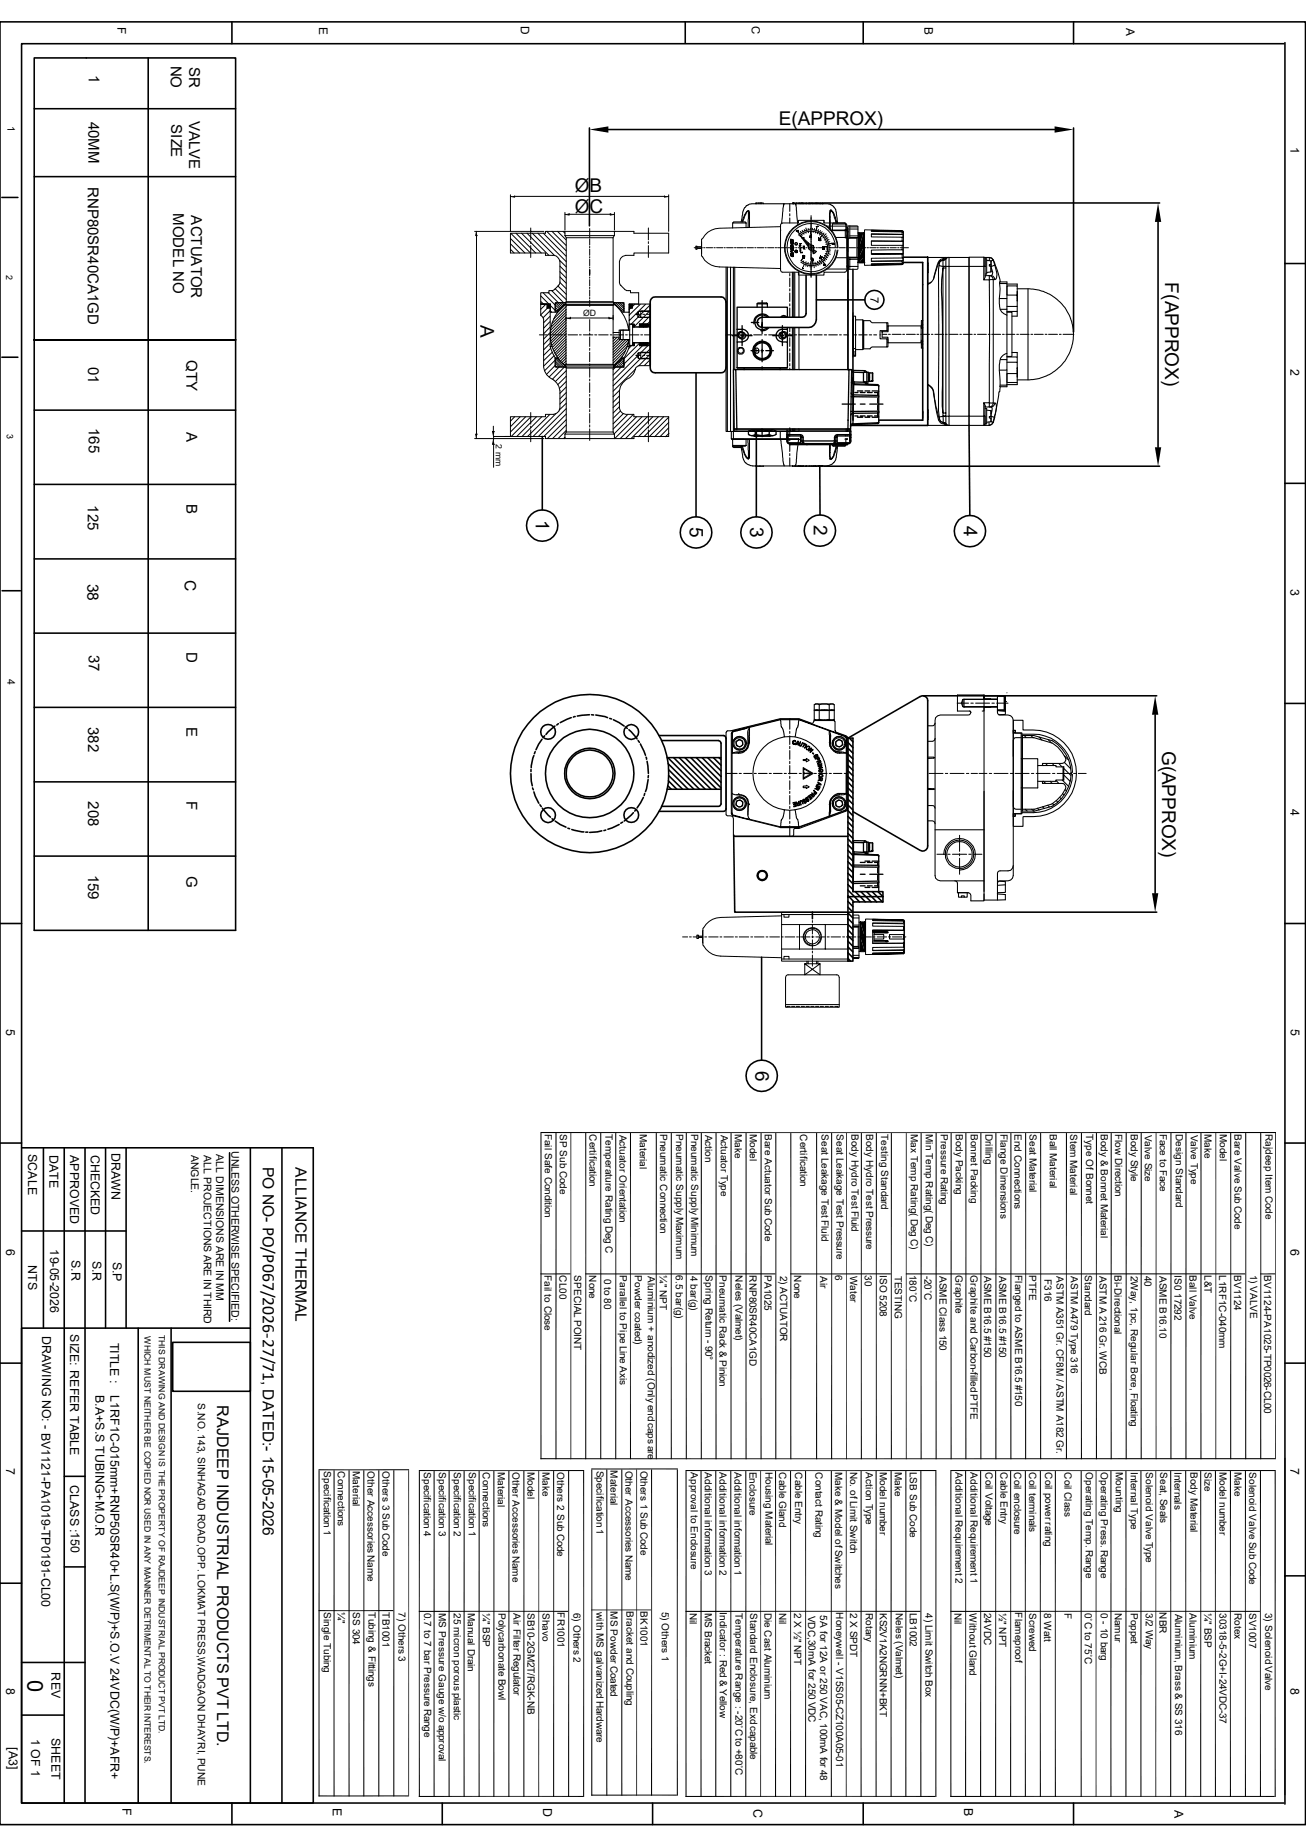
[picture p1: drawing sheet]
<svg xmlns="http://www.w3.org/2000/svg" width="210mm" height="297mm" viewBox="0 0 210 297" stroke-linecap="round" stroke-linejoin="round" font-family="sans-serif">
<defs><g id="words">
<text font-size="3.5" x="4.4" y="270.2" transform="rotate(90 4.4 270.2)">0</text>
<g font-size="3">
<text x="125.2" y="20.1">E(APPROX)</text>
<text x="92.4" y="30.9">ØB</text>
<text x="92.4" y="34.2">ØC</text>
<text x="187.4" y="45.4" transform="rotate(90 187.4 45.4)">F(APPROX)</text>
<text x="77.3" y="52.3" transform="rotate(90 77.3 52.3)">A</text>
<text x="86.2" y="83.7" transform="rotate(90 86.2 83.7)">1</text>
<text x="111" y="84.8" transform="rotate(90 111 84.8)">5</text>
<text x="120.6" y="84.8" transform="rotate(90 120.6 84.8)">3</text>
<text x="130.9" y="84.5" transform="rotate(90 130.9 84.5)">2</text>
<text x="155" y="84.6" transform="rotate(90 155 84.6)">4</text>
<text x="186.9" y="120.7" transform="rotate(90 186.9 120.7)">G(APPROX)</text>
<text x="121.5" y="172.2" transform="rotate(90 121.5 172.2)">6</text>
</g>
<text font-size="2.6" x="34.9" y="226" transform="rotate(90 34.9 226)">RAJDEEP INDUSTRIAL PRODUCTS PVT LTD.</text>
<g font-size="2.5">
<text x="14.1" y="93.9" transform="rotate(90 14.1 93.9)">38</text>
<text x="29.7" y="93.2" transform="rotate(90 29.7 93.2)">C</text>
<text x="42.3" y="187.6" transform="rotate(90 42.3 187.6)">PO NO- PO/P067/2026-27/71, DATED:- 15-05-2026</text>
<text x="47.5" y="187.7" transform="rotate(90 47.5 187.7)">ALLIANCE THERMAL</text>
</g>
<g font-size="2.4">
<text x="27.5" y="10.5" transform="rotate(90 27.5 10.5)">NO</text>
<text x="30.4" y="10.8" transform="rotate(90 30.4 10.8)">SR</text>
<text x="14.3" y="12.1" transform="rotate(90 14.3 12.1)">1</text>
<text x="14.2" y="19.6" transform="rotate(90 14.2 19.6)">40MM</text>
<text x="27.5" y="20" transform="rotate(90 27.5 20)">SIZE</text>
<text x="30.4" y="19.4" transform="rotate(90 30.4 19.4)">VALVE</text>
<text x="14.1" y="30" transform="rotate(90 14.1 30)">RNP80SR40CA1GD</text>
<text x="27.9" y="34.3" transform="rotate(90 27.9 34.3)">MODEL NO</text>
<text x="30.7" y="34.6" transform="rotate(90 30.7 34.6)">ACTUATOR</text>
<text x="14.2" y="59" transform="rotate(90 14.2 59)">01</text>
<text x="30" y="58" transform="rotate(90 30 58)">QTY</text>
<text x="14.3" y="68.8" transform="rotate(90 14.3 68.8)">165</text>
<text x="30" y="69.5" transform="rotate(90 30 69.5)">A</text>
<text x="14.1" y="81.2" transform="rotate(90 14.1 81.2)">125</text>
<text x="30" y="81.1" transform="rotate(90 30 81.1)">B</text>
<text x="14.3" y="105.3" transform="rotate(90 14.3 105.3)">37</text>
<text x="30" y="104.9" transform="rotate(90 30 104.9)">D</text>
<text x="14.2" y="116.9" transform="rotate(90 14.2 116.9)">382</text>
<text x="30" y="116.9" transform="rotate(90 30 116.9)">E</text>
<text x="14.2" y="128.9" transform="rotate(90 14.2 128.9)">208</text>
<text x="30" y="128.8" transform="rotate(90 30 128.8)">F</text>
<text x="14.2" y="140.6" transform="rotate(90 14.2 140.6)">159</text>
<text x="30" y="140.8" transform="rotate(90 30 140.8)">G</text>
</g>
<g font-size="2">
<text x="207.5" y="23.7" transform="rotate(90 207.5 23.7)">1</text>
<text x="207.5" y="59.4" transform="rotate(90 207.5 59.4)">2</text>
<text x="207.5" y="94.7" transform="rotate(90 207.5 94.7)">3</text>
<text x="207.5" y="130.2" transform="rotate(90 207.5 130.2)">4</text>
<text x="1" y="165.4" transform="rotate(90 1 165.4)">5</text>
<text x="207.6" y="165.4" transform="rotate(90 207.6 165.4)">5</text>
<text x="4.5" y="185.5" transform="rotate(90 4.5 185.5)">SCALE</text>
<text x="8" y="185.7" transform="rotate(90 8 185.7)">DATE</text>
<text x="11.3" y="185.7" transform="rotate(90 11.3 185.7)">APPROVED</text>
<text x="14.6" y="185.7" transform="rotate(90 14.6 185.7)">CHECKED</text>
<text x="17.9" y="185.4" transform="rotate(90 17.9 185.4)">DRAWN</text>
<text x="1" y="200.8" transform="rotate(90 1 200.8)">6</text>
<text x="4.5" y="203.5" transform="rotate(90 4.5 203.5)">NTS</text>
<text x="8.1" y="200.9" transform="rotate(90 8.1 200.9)">19-05-2026</text>
<text x="11.5" y="202.6" transform="rotate(90 11.5 202.6)">S.R</text>
<text x="14.9" y="202.7" transform="rotate(90 14.9 202.7)">S.R</text>
<text x="18.2" y="202.9" transform="rotate(90 18.2 202.9)">S.P</text>
<text x="207.5" y="200.8" transform="rotate(90 207.5 200.8)">6</text>
<text x="6.8" y="214.8" transform="rotate(90 6.8 214.8)">DRAWING NO: - BV1121-PA1019-TP0191-CL00</text>
<text x="11.3" y="214.5" transform="rotate(90 11.3 214.5)">SIZE: REFER TABLE</text>
<text x="17.7" y="215.9" transform="rotate(90 17.7 215.9)">TITLE :</text>
<text x="15.4" y="224.3" transform="rotate(90 15.4 224.3)">B.A+S.S TUBING+M.O.R</text>
<text x="17.8" y="224.3" transform="rotate(90 17.8 224.3)">L1RF1C-015mm+RNP50SR40+L.S(W/P)+S.O.V 24VDC(W/P)+AFR+</text>
<text x="1" y="236.1" transform="rotate(90 1 236.1)">7</text>
<text x="11.3" y="238.8" transform="rotate(90 11.3 238.8)">CLASS :150</text>
<text x="207.5" y="236.1" transform="rotate(90 207.5 236.1)">7</text>
<text x="8.3" y="268.9" transform="rotate(90 8.3 268.9)">REV</text>
<text x="1" y="271.5" transform="rotate(90 1 271.5)">8</text>
<text x="207.5" y="271.5" transform="rotate(90 207.5 271.5)">8</text>
<text x="1.4" y="280.9" transform="rotate(90 1.4 280.9)">[A3]</text>
<text x="5" y="279.6" transform="rotate(90 5 279.6)">1 OF 1</text>
<text x="8.3" y="279.4" transform="rotate(90 8.3 279.4)">SHEET</text>
<text x="19.7" y="290.7" transform="rotate(90 19.7 290.7)">F</text>
<text x="53.5" y="290.7" transform="rotate(90 53.5 290.7)">E</text>
<text x="87.3" y="290.7" transform="rotate(90 87.3 290.7)">D</text>
<text x="121.2" y="290.8" transform="rotate(90 121.2 290.8)">C</text>
<text x="155" y="290.7" transform="rotate(90 155 290.7)">B</text>
<text x="188.8" y="291" transform="rotate(90 188.8 291)">A</text>
</g>
<g font-size="1.9">
<text x="18.9" y="4.3" transform="rotate(90 18.9 4.3)">F</text>
<text x="51.3" y="4.3" transform="rotate(90 51.3 4.3)">E</text>
<text x="83.8" y="4.2" transform="rotate(90 83.8 4.2)">D</text>
<text x="148.7" y="4.3" transform="rotate(90 148.7 4.3)">B</text>
<text x="181.1" y="4.6" transform="rotate(90 181.1 4.6)">A</text>
<text x="140" y="47.7" transform="rotate(90 140 47.7)">7</text>
</g>
<text font-size="1.8" x="120.9" y="4.2" transform="rotate(90 120.9 4.2)">C</text>
<g font-size="1.7">
<text x="1.2" y="20.3" transform="rotate(90 1.2 20.3)">1</text>
<text x="1.2" y="109.3" transform="rotate(90 1.2 109.3)">4</text>
<text x="30.7" y="185.7" transform="rotate(90 30.7 185.7)">ANGLE.</text>
<text x="32.8" y="185.7" transform="rotate(90 32.8 185.7)">ALL PROJECTIONS ARE IN THIRD</text>
<text x="34.8" y="185.6" transform="rotate(90 34.8 185.6)">ALL DIMENSIONS ARE IN MM</text>
<text x="37.3" y="185.1" transform="rotate(90 37.3 185.1)">UNLESS OTHERWISE SPECIFIED:</text>
<text x="31.8" y="225.7" transform="rotate(90 31.8 225.7)">S.NO. 143, SINHAGAD ROAD,OPP. LOKMAT PRESS,WADGAON DHAYRI, PUNE</text>
</g>
<g font-size="1.6">
<text x="87.6" y="182.3" transform="rotate(90 87.6 182.3)">Fail Safe Condition</text>
<text x="90" y="182.4" transform="rotate(90 90 182.4)">SP Sub Code</text>
<text x="94.8" y="182.4" transform="rotate(90 94.8 182.4)">Certification</text>
<text x="97.4" y="182.4" transform="rotate(90 97.4 182.4)">Temperature Rating Deg C</text>
<text x="99.6" y="182.5" transform="rotate(90 99.6 182.5)">Actuator Orientation</text>
<text x="102.9" y="182.3" transform="rotate(90 102.9 182.3)">Material</text>
<text x="106.2" y="182.3" transform="rotate(90 106.2 182.3)">Pneumatic Connection</text>
<text x="108.7" y="182.3" transform="rotate(90 108.7 182.3)">Pneumatic Supply Maximum</text>
<text x="111.1" y="182.3" transform="rotate(90 111.1 182.3)">Pneumatic Supply Minimum</text>
<text x="113.4" y="182.5" transform="rotate(90 113.4 182.5)">Action</text>
<text x="115.9" y="182.5" transform="rotate(90 115.9 182.5)">Actuator Type</text>
<text x="118.2" y="182.3" transform="rotate(90 118.2 182.3)">Make</text>
<text x="120.6" y="182.3" transform="rotate(90 120.6 182.3)">Model</text>
<text x="123" y="182.3" transform="rotate(90 123 182.3)">Bare Actuator Sub Code</text>
<text x="128.7" y="182.4" transform="rotate(90 128.7 182.4)">Certification</text>
<text x="132.1" y="182.4" transform="rotate(90 132.1 182.4)">Seat Leakage Test Fluid</text>
<text x="134.5" y="182.4" transform="rotate(90 134.5 182.4)">Seat Leakage Test Pressure</text>
<text x="136.9" y="182.3" transform="rotate(90 136.9 182.3)">Body Hydro Test Fluid</text>
<text x="139.3" y="182.3" transform="rotate(90 139.3 182.3)">Body Hydro Test Pressure</text>
<text x="141.7" y="182.4" transform="rotate(90 141.7 182.4)">Testing Standard</text>
<text x="146.5" y="182.3" transform="rotate(90 146.5 182.3)">Max Temp Rating( Deg C)</text>
<text x="148.9" y="182.3" transform="rotate(90 148.9 182.3)">Min Temp Rating( Deg C)</text>
<text x="151.3" y="182.3" transform="rotate(90 151.3 182.3)">Pressure Rating</text>
<text x="153.7" y="182.3" transform="rotate(90 153.7 182.3)">Body Packing</text>
<text x="156.1" y="182.3" transform="rotate(90 156.1 182.3)">Bonnet Packing</text>
<text x="158.5" y="182.3" transform="rotate(90 158.5 182.3)">Drilling</text>
<text x="160.9" y="182.3" transform="rotate(90 160.9 182.3)">Flange Dimensions</text>
<text x="163.2" y="182.3" transform="rotate(90 163.2 182.3)">End Connections</text>
<text x="165.6" y="182.4" transform="rotate(90 165.6 182.4)">Seat Material</text>
<text x="168.8" y="182.3" transform="rotate(90 168.8 182.3)">Ball Material</text>
<text x="172.1" y="182.4" transform="rotate(90 172.1 182.4)">Stem Material</text>
<text x="174.7" y="182.4" transform="rotate(90 174.7 182.4)">Type Of Bonnet</text>
<text x="177" y="182.3" transform="rotate(90 177 182.3)">Body &amp; Bonnet Material</text>
<text x="179.3" y="182.3" transform="rotate(90 179.3 182.3)">Flow Direction</text>
<text x="181.9" y="182.3" transform="rotate(90 181.9 182.3)">Body Style</text>
<text x="184.1" y="182.5" transform="rotate(90 184.1 182.5)">Valve Size</text>
<text x="186.5" y="182.3" transform="rotate(90 186.5 182.3)">Face to Face</text>
<text x="189.1" y="182.3" transform="rotate(90 189.1 182.3)">Design Standard</text>
<text x="191.5" y="182.5" transform="rotate(90 191.5 182.5)">Valve Type</text>
<text x="193.7" y="182.3" transform="rotate(90 193.7 182.3)">Make</text>
<text x="196.1" y="182.3" transform="rotate(90 196.1 182.3)">Model</text>
<text x="198.5" y="182.3" transform="rotate(90 198.5 182.3)">Bare Valve Sub Code</text>
<text x="203.5" y="182.3" transform="rotate(90 203.5 182.3)">Rajdeep Item Code</text>
<text x="87.5" y="205.1" transform="rotate(90 87.5 205.1)">Fail to Close</text>
<text x="90" y="205.1" transform="rotate(90 90 205.1)">CL00</text>
<text x="92.3" y="205.1" transform="rotate(90 92.3 205.1)">SPECIAL POINT</text>
<text x="94.7" y="205.1" transform="rotate(90 94.7 205.1)">None</text>
<text x="97.2" y="205.7" transform="rotate(90 97.2 205.7)">0 to 80</text>
<text x="99.7" y="205.1" transform="rotate(90 99.7 205.1)">Parallel to Pipe Line Axis</text>
<text x="102.1" y="205.1" transform="rotate(90 102.1 205.1)">Powder coated)</text>
<text x="104.2" y="205.2" transform="rotate(90 104.2 205.2)">Aluminium + anodized (Only end caps are</text>
<text x="106.1" y="205.1" transform="rotate(90 106.1 205.1)">¼&quot; NPT</text>
<text x="108.7" y="205.1" transform="rotate(90 108.7 205.1)">6.5 bar(g)</text>
<text x="111" y="205.2" transform="rotate(90 111 205.2)">4 bar(g)</text>
<text x="113.5" y="205.1" transform="rotate(90 113.5 205.1)">Spring Return - 90°</text>
<text x="115.7" y="205.1" transform="rotate(90 115.7 205.1)">Pneumatic Rack &amp; Pinion</text>
<text x="118.3" y="205.1" transform="rotate(90 118.3 205.1)">Neles (Valmet)</text>
<text x="120.5" y="205.1" transform="rotate(90 120.5 205.1)">RNP80SR40CA1GD</text>
<text x="122.9" y="205.1" transform="rotate(90 122.9 205.1)">PA1025</text>
<text x="125.5" y="205.2" transform="rotate(90 125.5 205.2)">2) ACTUATOR</text>
<text x="127.7" y="205.1" transform="rotate(90 127.7 205.1)">None</text>
<text x="131.9" y="205.2" transform="rotate(90 131.9 205.2)">Air</text>
<text x="134.3" y="205.1" transform="rotate(90 134.3 205.1)">6</text>
<text x="136.7" y="205.2" transform="rotate(90 136.7 205.2)">Water</text>
<text x="139.1" y="205.1" transform="rotate(90 139.1 205.1)">30</text>
<text x="141.5" y="205" transform="rotate(90 141.5 205)">ISO 5208</text>
<text x="143.9" y="205.2" transform="rotate(90 143.9 205.2)">TESTING</text>
<text x="146.3" y="205" transform="rotate(90 146.3 205)">180˚C</text>
<text x="148.7" y="205.2" transform="rotate(90 148.7 205.2)">-20˚C</text>
<text x="151.1" y="205.2" transform="rotate(90 151.1 205.2)">ASME Class 150</text>
<text x="153.6" y="205.1" transform="rotate(90 153.6 205.1)">Graphite</text>
<text x="156" y="205.1" transform="rotate(90 156 205.1)">Graphite and Carbon-filled PTFE</text>
<text x="158.3" y="205.2" transform="rotate(90 158.3 205.2)">ASME B16.5 #150</text>
<text x="160.7" y="205.2" transform="rotate(90 160.7 205.2)">ASME B16.5 #150</text>
<text x="163.2" y="205.1" transform="rotate(90 163.2 205.1)">Flanged to ASME B16.5 #150</text>
<text x="165.5" y="205.1" transform="rotate(90 165.5 205.1)">PTFE</text>
<text x="168" y="205.7" transform="rotate(90 168 205.7)">F316</text>
<text x="169.9" y="205.2" transform="rotate(90 169.9 205.2)">ASTM A351 Gr. CF8M / ASTM A182 Gr.</text>
<text x="172.2" y="205.2" transform="rotate(90 172.2 205.2)">ASTM A479 Type 316</text>
<text x="174.5" y="205.1" transform="rotate(90 174.5 205.1)">Standard</text>
<text x="176.8" y="205.2" transform="rotate(90 176.8 205.2)">ASTM A 216 Gr. WCB</text>
<text x="179.2" y="205.1" transform="rotate(90 179.2 205.1)">Bi-Directional</text>
<text x="181.8" y="205.2" transform="rotate(90 181.8 205.2)">2Way, 1pc, Regular Bore, Floating</text>
<text x="184.1" y="205.2" transform="rotate(90 184.1 205.2)">40</text>
<text x="186.4" y="205.2" transform="rotate(90 186.4 205.2)">ASME B16.10</text>
<text x="188.9" y="205" transform="rotate(90 188.9 205)">IS0 17292</text>
<text x="191.3" y="205.1" transform="rotate(90 191.3 205.1)">Ball Valve</text>
<text x="193.7" y="205.1" transform="rotate(90 193.7 205.1)">L&amp;T</text>
<text x="196" y="205.1" transform="rotate(90 196 205.1)">L1RF1C-040mm</text>
<text x="198.5" y="205.1" transform="rotate(90 198.5 205.1)">BV1124</text>
<text x="201" y="205" transform="rotate(90 201 205)">1) VALVE</text>
<text x="203.3" y="205.1" transform="rotate(90 203.3 205.1)">BV1124-PA1025-TP0026-CL00</text>
<text x="52.1" y="236.6" transform="rotate(90 52.1 236.6)">Specification 1</text>
<text x="54.3" y="236.6" transform="rotate(90 54.3 236.6)">Connections</text>
<text x="56.7" y="236.6" transform="rotate(90 56.7 236.6)">Material</text>
<text x="59.1" y="236.6" transform="rotate(90 59.1 236.6)">Other Accessories Name</text>
<text x="61.5" y="236.6" transform="rotate(90 61.5 236.6)">Others 3 Sub Code</text>
<text x="68.2" y="236.7" transform="rotate(90 68.2 236.7)">Specification 4</text>
<text x="70.6" y="236.7" transform="rotate(90 70.6 236.7)">Specification 3</text>
<text x="73" y="236.7" transform="rotate(90 73 236.7)">Specification 2</text>
<text x="75.4" y="236.7" transform="rotate(90 75.4 236.7)">Specification 1</text>
<text x="77.6" y="236.7" transform="rotate(90 77.6 236.7)">Connections</text>
<text x="80.1" y="236.7" transform="rotate(90 80.1 236.7)">Material</text>
<text x="82.4" y="236.7" transform="rotate(90 82.4 236.7)">Other Accessories Name</text>
<text x="84.8" y="236.7" transform="rotate(90 84.8 236.7)">Model</text>
<text x="87.3" y="236.7" transform="rotate(90 87.3 236.7)">Make</text>
<text x="89.6" y="236.7" transform="rotate(90 89.6 236.7)">Others 2 Sub Code</text>
<text x="95.9" y="236.5" transform="rotate(90 95.9 236.5)">Specification 1</text>
<text x="98.2" y="236.4" transform="rotate(90 98.2 236.4)">Material</text>
<text x="100.6" y="236.5" transform="rotate(90 100.6 236.5)">Other Accessories Name</text>
<text x="103" y="236.5" transform="rotate(90 103 236.5)">Others 1 Sub Code</text>
<text x="111.1" y="236.8" transform="rotate(90 111.1 236.8)">Approval to Enclosure</text>
<text x="113.3" y="236.8" transform="rotate(90 113.3 236.8)">Additional information 3</text>
<text x="115.7" y="236.8" transform="rotate(90 115.7 236.8)">Additional information 2</text>
<text x="118.1" y="236.8" transform="rotate(90 118.1 236.8)">Additional information 1</text>
<text x="120.5" y="236.6" transform="rotate(90 120.5 236.6)">Enclosure</text>
<text x="123.1" y="236.6" transform="rotate(90 123.1 236.6)">Housing Material</text>
<text x="125.3" y="236.7" transform="rotate(90 125.3 236.7)">Cable Gland</text>
<text x="127.9" y="236.7" transform="rotate(90 127.9 236.7)">Cable Entry</text>
<text x="131.2" y="236.7" transform="rotate(90 131.2 236.7)">Contact Rating</text>
<text x="134.3" y="236.7" transform="rotate(90 134.3 236.7)">Make &amp; Model of Switches</text>
<text x="136.7" y="236.7" transform="rotate(90 136.7 236.7)">No. of Limit Switch</text>
<text x="139.2" y="236.8" transform="rotate(90 139.2 236.8)">Action Type</text>
<text x="141.5" y="236.7" transform="rotate(90 141.5 236.7)">Model number</text>
<text x="143.9" y="236.7" transform="rotate(90 143.9 236.7)">Make</text>
<text x="146.3" y="236.7" transform="rotate(90 146.3 236.7)">LSB Sub Code</text>
<text x="153.6" y="236.8" transform="rotate(90 153.6 236.8)">Additional Requirement 2</text>
<text x="156" y="236.8" transform="rotate(90 156 236.8)">Additional Requirement 1</text>
<text x="158.5" y="236.7" transform="rotate(90 158.5 236.7)">Coil Voltage</text>
<text x="160.9" y="236.7" transform="rotate(90 160.9 236.7)">Cable Entry</text>
<text x="163.1" y="236.7" transform="rotate(90 163.1 236.7)">Coil enclosure</text>
<text x="165.5" y="236.7" transform="rotate(90 165.5 236.7)">Coil terminals</text>
<text x="168.1" y="236.7" transform="rotate(90 168.1 236.7)">Coil power rating</text>
<text x="171.2" y="236.7" transform="rotate(90 171.2 236.7)">Coil Class</text>
<text x="174.6" y="236.7" transform="rotate(90 174.6 236.7)">Operating Temp. Range</text>
<text x="177" y="236.7" transform="rotate(90 177 236.7)">Operating Press. Range</text>
<text x="179.4" y="236.7" transform="rotate(90 179.4 236.7)">Mounting</text>
<text x="181.8" y="236.6" transform="rotate(90 181.8 236.6)">Internal Type</text>
<text x="184.2" y="236.7" transform="rotate(90 184.2 236.7)">Solenoid Valve Type</text>
<text x="186.6" y="236.7" transform="rotate(90 186.6 236.7)">Seat, Seals</text>
<text x="188.9" y="236.6" transform="rotate(90 188.9 236.6)">Internals</text>
<text x="191.4" y="236.7" transform="rotate(90 191.4 236.7)">Body Material</text>
<text x="193.7" y="236.7" transform="rotate(90 193.7 236.7)">Size</text>
<text x="196.1" y="236.7" transform="rotate(90 196.1 236.7)">Model number</text>
<text x="198.5" y="236.7" transform="rotate(90 198.5 236.7)">Make</text>
<text x="200.9" y="236.7" transform="rotate(90 200.9 236.7)">Solenoid Valve Sub Code</text>
<text x="52.1" y="259.3" transform="rotate(90 52.1 259.3)">Single Tubing</text>
<text x="54.3" y="259.3" transform="rotate(90 54.3 259.3)">¼&quot;</text>
<text x="56.7" y="259.2" transform="rotate(90 56.7 259.2)">SS 304</text>
<text x="59.3" y="259.3" transform="rotate(90 59.3 259.3)">Tubing &amp; Fittings</text>
<text x="61.5" y="259.3" transform="rotate(90 61.5 259.3)">TB1001</text>
<text x="64.1" y="259.3" transform="rotate(90 64.1 259.3)">7) Others 3</text>
<text x="68.2" y="259.4" transform="rotate(90 68.2 259.4)">0.7 to 7 bar Pressure Range</text>
<text x="70.6" y="259.3" transform="rotate(90 70.6 259.3)">MS Pressure Gauge w/o approval</text>
<text x="73" y="259.4" transform="rotate(90 73 259.4)">25 micron porous plastic</text>
<text x="75.2" y="259.3" transform="rotate(90 75.2 259.3)">Manual Drain</text>
<text x="77.6" y="259.3" transform="rotate(90 77.6 259.3)">¼&quot; BSP</text>
<text x="80.2" y="259.3" transform="rotate(90 80.2 259.3)">Polycarbonate Bowl</text>
<text x="82.6" y="259.4" transform="rotate(90 82.6 259.4)">Air Filter Regulator</text>
<text x="84.8" y="259.4" transform="rotate(90 84.8 259.4)">SB10-2GM2T/RGK-NB</text>
<text x="87.3" y="259.4" transform="rotate(90 87.3 259.4)">Shavo</text>
<text x="89.7" y="259.3" transform="rotate(90 89.7 259.3)">FR1001</text>
<text x="92.2" y="259.4" transform="rotate(90 92.2 259.4)">6) Others 2</text>
<text x="95.9" y="259.2" transform="rotate(90 95.9 259.2)">with MS galvanized Hardware</text>
<text x="98.2" y="259.1" transform="rotate(90 98.2 259.1)">MS Powder Coated</text>
<text x="100.8" y="259.1" transform="rotate(90 100.8 259.1)">Bracket and Coupling</text>
<text x="103" y="259.1" transform="rotate(90 103 259.1)">BK1001</text>
<text x="106.4" y="259.2" transform="rotate(90 106.4 259.2)">5) Others 1</text>
<text x="110.9" y="259.3" transform="rotate(90 110.9 259.3)">Nil</text>
<text x="113.3" y="259.3" transform="rotate(90 113.3 259.3)">MS Bracket</text>
<text x="115.7" y="259.3" transform="rotate(90 115.7 259.3)">Indicator : Red &amp; Yellow</text>
<text x="118.3" y="259.4" transform="rotate(90 118.3 259.4)">Temperature Range : -20˚C to +80˚C</text>
<text x="120.7" y="259.4" transform="rotate(90 120.7 259.4)">Standard Enclosure, Exd capable</text>
<text x="122.9" y="259.3" transform="rotate(90 122.9 259.3)">Die Cast Aluminium</text>
<text x="125.3" y="259.3" transform="rotate(90 125.3 259.3)">Nil</text>
<text x="127.7" y="259.4" transform="rotate(90 127.7 259.4)">2 X ½&quot; NPT</text>
<text x="130" y="259.8" transform="rotate(90 130 259.8)">VDC,30mA for 250 VDC</text>
<text x="131.9" y="259.8" transform="rotate(90 131.9 259.8)">5A for 12A or 250 VAC, 100mA for 48</text>
<text x="134.5" y="259.3" transform="rotate(90 134.5 259.3)">Honeywell - V15S05-CZ100A05-01</text>
<text x="136.7" y="259.4" transform="rotate(90 136.7 259.4)">2 X SPDT</text>
<text x="139.2" y="259.3" transform="rotate(90 139.2 259.3)">Rotary</text>
<text x="141.5" y="259.3" transform="rotate(90 141.5 259.3)">KS2V1A2NGRNN+BKT</text>
<text x="144.1" y="259.3" transform="rotate(90 144.1 259.3)">Neles (Valmet)</text>
<text x="146.3" y="259.3" transform="rotate(90 146.3 259.3)">LB1002</text>
<text x="148.8" y="259.4" transform="rotate(90 148.8 259.4)">4) Limit Switch Box</text>
<text x="153.5" y="259.3" transform="rotate(90 153.5 259.3)">Nil</text>
<text x="155.9" y="259.4" transform="rotate(90 155.9 259.4)">Without Gland</text>
<text x="158.3" y="259.4" transform="rotate(90 158.3 259.4)">24VDC</text>
<text x="160.7" y="259.3" transform="rotate(90 160.7 259.3)">½&quot; NPT</text>
<text x="163.2" y="259.3" transform="rotate(90 163.2 259.3)">Flameproof</text>
<text x="165.5" y="259.4" transform="rotate(90 165.5 259.4)">Screwed</text>
<text x="167.9" y="259.4" transform="rotate(90 167.9 259.4)">8 Watt</text>
<text x="171.2" y="259.3" transform="rotate(90 171.2 259.3)">F</text>
<text x="174.5" y="259.4" transform="rotate(90 174.5 259.4)">0˚C to 75˚C</text>
<text x="177" y="259.4" transform="rotate(90 177 259.4)">0 - 10 barg</text>
<text x="179.3" y="259.3" transform="rotate(90 179.3 259.3)">Namur</text>
<text x="181.8" y="259.3" transform="rotate(90 181.8 259.3)">Poppet</text>
<text x="184.2" y="259.4" transform="rotate(90 184.2 259.4)">3/2 Way</text>
<text x="186.5" y="259.3" transform="rotate(90 186.5 259.3)">NBR</text>
<text x="189" y="259.5" transform="rotate(90 189 259.5)">Aluminium, Brass &amp; SS 316</text>
<text x="191.3" y="259.4" transform="rotate(90 191.3 259.4)">Aluminium</text>
<text x="193.7" y="259.4" transform="rotate(90 193.7 259.4)">¼&quot; BSP</text>
<text x="196.1" y="259.4" transform="rotate(90 196.1 259.4)">30318-5-2G+I-24VDC-37</text>
<text x="198.5" y="259.3" transform="rotate(90 198.5 259.3)">Rotex</text>
<text x="200.9" y="259.3" transform="rotate(90 200.9 259.3)">SV1007</text>
<text x="203.5" y="259.4" transform="rotate(90 203.5 259.4)">3) Solenoid Valve</text>
</g>
<g font-size="1.4">
<text x="1" y="44.2" transform="rotate(90 1 44.2)">2</text>
<text x="93.8" y="50.8">ØD</text>
<text x="1.1" y="69.8" transform="rotate(90 1.1 69.8)">3</text>
<text x="79.7" y="71.5" transform="rotate(90 79.7 71.5)">2 mm</text>
<text x="23.2" y="214.9" transform="rotate(90 23.2 214.9)">WHICH MUST NEITHER BE COPIED NOR USED IN ANY MANNER DETRIMENTAL TO THEIR INTERESTS.</text>
<text x="25.5" y="214.6" transform="rotate(90 25.5 214.6)">THIS DRAWING AND DESIGN IS THE PROPERTY OF RAJDEEP INDUSTRIAL PRODUCT PVT LTD.</text>
</g>
</g></defs>
<g fill="none" stroke="#000" stroke-width=".17">
<path d="M118 35.7l-.1 .2M118 35.7h1.8M119.2 35.7l.4-2.1 .4-.5 .6-.3h5.5l-.2 .7-.2 2.4M119.8 35.7l.2 .2M120 35.9h-2.2v.8M120 35.9v.7M120.4 34.3l-.1 2.3M120.4 34.3l.1-.2-.1-.2a1 1 0 0 0-.7 .8l-.4 1M120.4 34.3l-.1-.3-.3 .2-.6 1.5M120.5 34.2v2.4M121.5 32.8v-.2l.1 .2M122 32.6h-.3v.2"/>
<path d="M122 32.6h.3v.2M122 32.6v.2M122.3 32.6h.5v.2M122.3 32.6h.1M122.5 32.6v.2M125.5 37h.1M126.1 32.8h1.7M127 32.8v1.2M127 34.4v.3M127 35.1v.8M127.6 32.8v-.2v.2M127.6 32.6l-.1 .2v-.2v.2"/>
<path d="M127.6 32.7v.1v-.2h.5v.2M128.1 32.6v.2M128.1 32.6v.2zM128.1 32.6h.3v.2M128.4 32.6h.2v.2M128.5 32.6v.1M128.7 32.6l-.1 .1M128.8 32.8v-.2l.1 .2M128.8 32.6h-.1v.2M128.9 32.6h.1M129.1 32.6v.1M129.1 32.8v-.2l.1 .2"/>
<path d="M129.1 32.6h-.1v.2M129.2 32.6h.1M129.3 32.8v-.2h.2v.2M129.5 32.7l.2-.1v.2M129.7 32.6v.2M129.7 32.6h.3v.2M130 32.6h.1v.2M130.1 32.6h.1M130.2 32.6v.1M130.3 32.6h-.2v.2M130.3 32.8v-.2h.3v.2v-.2h.3v.2M130.3 32.6v.2"/>
<path d="M130.6 32.6v.1M130.9 32.6h.1v.2M130.9 32.7h.1M131 32.6h.2v.2M131.1 32.6v.1M131.2 32.6v.2M131.2 32.6h.2v.2M131.3 32.6v.1M131.4 32.7l.3-.1v.2M131.4 32.6v.2M131.5 32.6v.1M131.7 32.7h.1"/>
<path d="M131.7 32.6h.1v.2M131.8 32.7l.1-.1v.2M131.9 32.6v.2M131.9 32.6l.1 .1M132 32.6v.2zM132.1 32.6h.1v.2M132.2 32.6l.1 .2M132.3 32.6v.2v-.2M133.4 34.8l-.1 2.2M133.5 34.9l.1-1a.84 .84 0 0 1 .5 .8l.4 1.2M133.7 37h2.4h-.3M133.7 37.1h2.2v1.2"/>
<path d="M133.9 36h2.1v1h.1M134 35.9l-.1 .1v1M134 35.9h1.9M134.7 35.9l-.7-1.8-.3-.3h-.2l-.1 1 .1 .1 .1 2.1M134.7 35.9l-.2-1.7a1.52 1.52 0 0 0-1.6-1.4h-5.1l.3 .5 .2 2.8M135.9 37l.3 .1v-.1h-.1l.1 .1v1.2M135.9 35.9l.1 .1M136 37h.2M136.1 38.3h.3v21.1M116.8 43v26.4h.2v-26.4M116.8 53.8h1M117.5 43v26.4h.4v1.2h7.6v.1h-7.8"/>
<path d="M117.9 43v26.4h.3M118.1 53.8h.3M118.2 43v16.4M118.8 53.8h1.4M120.6 53.8h.3M121.2 53.8h1.4M121.5 56l-.2 .3M121.5 56l.1 .2-.1 .6M121.5 56a.4 .4 0 0 1 .6 .5 .4 .4 0 0 1-.7 .2l-.1-.2M122.9 53.8h.4M123.6 53.8h1.4M125.3 53.8h.4"/>
<path d="M125.5 51a.58 .58 0 0 1 1 0M125.6 51h.1a.51 .51 0 0 1 .7 0M126 53.8h1.4M127 44v.4M127 44.7v1.4M127 46.4v.4M127 47.1v1.4M127 48.9v.3M127 49.5v1.4M127 52.7v.6M127 53.6v.4M127 54.3v1.4"/>
<path d="M127 56.1v.3M127 56.8v1.3M127 58.5v.3M127 59.2v.2M127.4 43.8v7.2M127.4 52.7v6.7M127.6 43.8v7.2M127.6 52.7v6.7M127.8 53.8h.3M127.8 43.8v7.2M127.8 52.7v6.7M128.4 53.8h1.4"/>
<path d="M128.5 43.6v7.4M128.5 52.7v6.7M130.2 53.8h.3M130.9 53.8h1.3M132.5 53.8h.4M133.3 53.8h1.4M135 53.8h.3M135.7 53.8h.7M136.4 44.9v4.9M137.2 51.4v4.8M137.2 50.3v7.1M137.2 51.5h.1"/>
<path d="M137.2 56.1h.1M137.2 50.8h.4v5.2h-.4zM137.2 56v.6h.4v-.6M137.2 56.6v.3h.4v-.3M137.2 56.9v.3h.4v-.3M137.2 57.2v.1h.4v-.1M137.4 53.8h.4M137.6 51.4l2.3 .2 .4 .3h2.3v1.3h-1.1v1.3h1.1v1.3h-2.3l-.4 .3-2.3 .1M138.1 53.8h1.3M138.7 51.4v4.8M138.9 51.6v4.5M139.8 53.8h.4"/>
<path d="M140.5 53.8h.5M141.5 53.8h.1M141.9 53.3v.9h.9v.9h5.3v-2.7h-5.3v.9M142.6 51.9h.2v1.3h-.2M142.6 54.5h.2v1.3h-.2M148.1 54.9h.1M148.1 52.6h.1M148.2 52.7v.1M148.2 54.7v.2M148.4 51.6h-.2v.6M148.4 52.2h-.2v.5h.2M148.4 55.3h-.2v.7h.2"/>
<path d="M148.4 54.9h-.2v.4M148.4 45.8h.1M149.2 43.8v1.8M149.2 41.4v.9M149.2 43.8v.1M149.2 45.6h.1M149.2 41.4h2.9M149.2 42.7h.1M149.2 42.3h.1M149.2 43.9h.1M149.2 42.3l.1 1.1h-.1M149.2 42.3v.1"/>
<path d="M149.3 43.4l-.1 .5M149.7 45.4l-.4 .2M151 42.2h-.1l-.2 .4-.6 2.3M151 42.2l.2-.2 .4-.2 .1-.2-.1 .2-.4 .2a9.2 9.2 0 0 0-1.1 2.9l-.5 .7-.4 .1 .1-.1M151 42.7l-.1 .6v22.7l.1 1.1M151 42.3v.2a.22 .22 0 0 0 .1 .3 .22 .22 0 0 0 .2 0h.3M151.6 41.6l-.3 .1-.4 .5M151.6 41.8l-.3 .2-.3 .3v-.1M151.6 41.8v1h.5M151.6 43.1v23.3l-.1-1.1v-14.9a35.2 35.2 0 0 1 .1-7.3zM151.6 41.8l.5-.2v24.8h-.5v.5h.5v1.3l-.4-.3-.1-1h.5v-.5M152 41.4l-.3 .2"/>
<path d="M152.1 41.6l-.5 .3M152.1 41.6l-.5 .2M152.1 41.6l.3-.2h.2v1.4h-1v.3h.5M152.6 42.8h3.2v24.1h-3.2zM158.2 41.4h-2.4v1.4v-1.4h-3.7h-.1l.1 .2M158.2 45v-2.2h-2.4v24.1h2.4v1.5l.2-.1v-1.4v1.3h.3v-2.5h-.3M158.2 41.4h.9l.4 .1 .2 .4-.3 .1M158.4 44.3h.7v.7h.6v19.8h-.6v.6h-.7M158.4 44.1h.3v-2.5h-.3v1.2v-1.3l-.2-.1v1.4h.2v1.7M158.5 44.5l-.3 .5h.9v19.8h-.9M158.7 41.9l.7 .1v.5M159.1 41.9v-.5a1.29 1.29 0 0 1 1 1.3l.8 2.6"/>
<path d="M159.3 42v.5M159.3 42.8v.9M159.4 44.3l.3 .1 .3 .6M159.4 43.1l.1 .2a.7 .7 0 0 1-.2 1h-.2M159.4 42.8v-.3h-.3v.3h.3v.9l-.7 .1M159.7 41.8l.4 1.5a1.8 1.8 0 0 1 0 1.6l-.4 .1-.3-.6-.3-.1M160 42.7l-.6 .1M160.7 48h1.2v1.7h-1M160.7 45.6h1.2v2.4M160.9 57.8h1v1.7h-1.2M161.9 45.6v-.3h-1.2l.1 1.1-.1 1.8a4 4 0 0 0 .4 2l.8 .5v6.2a1.51 1.51 0 0 0-1.2 1.6l.1 3.6M161.9 59.5v2.4h-1.1"/>
<path d="M161.9 50.2h.8v7.1h-.8M161.9 58.3h1.7v1.8h-1.7v1.4h1.7v-1.4M161.9 57.4h1.7v.9M161.9 45.7h1.7v.3M161.9 49.7v1M161.9 56.9v.9M162.7 56.7h.9v.7M163.6 59.5v1.1zM163.6 48.3v.1zM163.6 46.9v1.2zM163.6 59.3v.2M163.6 47.5v-1.5h-1.7v1.5h1.7v1.8h-1.7"/>
<path d="M163.6 49.3v.8h-1.7M163.6 59.3h.1M163.6 59.3v-.2v.2M163.6 46.4h1.7a7.3 7.3 0 0 1 7.3 7.4 7.3 7.3 0 0 1-7.3 7.3h-1.7M163.6 50.1v.7h-.9M163.6 48v.2M165.3 46.4v14.7M117 69.4h.5M117.6 69.4v1.2h.3M117.6 70.6l.2 .1M117.8 70.7h-.1M117.8 70.7h1.9"/>
<path d="M117.8 70.7v1.1h1.4M117.8 71.6h2.2M117.9 71.6l.1 .1M117.9 71.8l.1 .1M118 70.6v.1M118 71.8h1.8M118 72h1.2M118.2 69v.4h9.2v-.4M119.1 71.8l.4 2a1.45 1.45 0 0 0 1.4 1.1h6.9M119.4 71.8l.6 1.6 .3 .3 .1-.3M120 70.7v.9M120 71.6l-.2 .1"/>
<path d="M120.3 70.7l.1 2.7M120.4 73.4l.1 .1M120.5 70.7v2.8a.24 .24 0 0 1-.1 .3 .24 .24 0 0 1-.3-.2l-.4-.6-.5-1.2M121.5 74.9h.1M121.7 74.9h1.1M122.2 74.9v.1M125.5 69.4v1.2h3v.1h-3l.4 3.4 .2 .8M127 68.8v1.4M127 70.6v.3M127 71.2v1.4M127 72.9v.4M127 73.6v1.3"/>
<path d="M127.5 74.9h.1M127.5 75h.3M127.6 69v.4h-.2M127.8 74.9h.2M127.8 69v.4h-.2M127.9 75h.4M128.1 75h.1M128.3 74.9h.1M128.4 74.9v.1M128.4 75h.1M128.4 74.9l.1 .1M128.5 69v.4h-.7"/>
<path d="M128.5 70.7l-.2 .5-.3 3.4-.2 .3h5.1l.8-.2 .7-.7 .3-2.2M128.5 74.9l.1 .1M128.6 74.9h.1M128.6 75h.1M128.7 74.9v.1M128.7 75h.2h-.1M128.9 74.9l.1 .1M129 74.9l.2 .1M129.1 74.9v.1M129.2 74.9h.1M129.5 75h.1M129.6 74.9l-.4 .1"/>
<path d="M129.7 74.9l-.1 .1M129.8 74.9l-.1 .1M130.1 74.9v.1M130.2 74.9v.1h-.4M130.3 75h.1M130.4 74.9h.1M130.6 75h.1M130.7 74.9l-.2 .1M130.8 74.9l-.1 .1M130.9 74.9l-.1 .1M130.9 75h.1M130.9 74.9v.1"/>
<path d="M131 74.9l-.1 .1M131 74.9v.1M131.1 75h.1M131.1 74.9h.1M131.3 75h.1M131.4 75h.1M131.5 74.9l-.3 .1M131.5 74.9l.2 .1v-.1M131.7 74.9v.1M131.8 74.9h.1M131.9 74.9l-.2 .1M132 75h.1"/>
<path d="M132 74.9l-.1 .1M132 74.9l.2 .1M132.2 74.9h.1M132.3 74.9v.1zM132.3 74.9v.1M133.4 71.5v2a.23 .23 0 0 0 .2 .4 .23 .23 0 0 0 .3-.3l.2-.2 .6-1.6M133.4 72.8h.1M133.5 71.5v1.3M133.9 71.5l.1 .3h1.9M134.5 71.8l-.5 1.5-.3 .4-.2-.1v-.8M135.9 69.9v.2M136 71.6l-.1 .1"/>
<path d="M136 70.7v.9h-2.1M136.1 69v.3M136.1 70.7l.1-.1zM136.2 70.6l-.3 .1M136.2 69.9v.2M136.4 69v.4h-.3M148.4 66.1v1.2M149.2 67.4v1h2.9M149.2 61.9v4.1M149.2 67.4v.1M149.2 61.9l.1 .1M149.2 61.9v.1"/>
<path d="M149.2 67.1h.1M149.2 66.4h.1M149.2 65.9h.1M149.2 67.5h.1M149.2 65.9v.1M149.2 65.9v1.6M149.3 62l-.1-.2h.1a1.97 1.97 0 0 1 .9 2l.3 1.5 .5 2.1 .3 .4 .4 .1v.3l.3 .1M149.3 62l.2 .1a1.41 1.41 0 0 1 .6 1.1l.5 3.1 .3 1.2 .1-.1M150.9 67.5l.4 .6 .3 .1M151.1 67.4l.2 .4 .4 .1a.24 .24 0 0 1 .3 .1 .24 .24 0 0 1 0 .3l.6 .1-1-.5M151.6 66.9l-.2 .1a.3 .3 0 0 0-.3 .1 .3 .3 0 0 0 0 .3l-.1 .1M158.4 65.3v1.6h-.2v-2.1l.3 .5"/>
<path d="M158.7 66l.7 .1v.9h-.3v.2h.3v.6l-.7 .1M159.1 65.4l.3 .1a.81 .81 0 0 1 0 1M159.1 65.4h.3l.3-.6 .4 .1 .1 .7-.5 2.3-.4 .4-.3 .1h-3.2v-1.5v1.5h-3.2v-1.5h-.5M159.3 66v1M159.3 67.2v.6M159.4 67.8l.3 .1M159.9 67.1l-.5-.1v.2M160 64.8l-.3 .6h-.3M160.9 62.2l-1 4.9a1.37 1.37 0 0 1-.8 1.3l-.1-.5M161.9 61.9v.3h-1.1M163.6 61.5v.3h-1.7M116.8 117.8v13.2"/>
<path d="M117 117.6l-.2 .2M117 117.5h.5M117.6 117.9h.2M117.9 117.5l-.1 .1-.2 .3v12.9l.2 .3 .1 .1M118 117.6l-.2 .1-.1 .2v12.9l.1 .2 .2 .1M118.3 119.3l.6-.4 .5 .3 .1 .6-.5 .3-.6-.2zM119.7 117.2l-1.3 .3a.53 .53 0 0 0-.6 .6v3l.4-.2h1.3l.5-.4a1.03 1.03 0 0 0 .4-.9v-.1M120.3 117.7v1.8M120.4 119.5h-.1a1.25 1.25 0 0 1-1.4 1.4M120.5 117v2.5l-.2 .8-.4 .4-.5 .3-1.6 .1M120.5 119.4l-.1 .1M120.5 117v.1a4.1 4.1 0 0 0-.1 2.2v.2"/>
<path d="M125.5 115.7l-7.6 1.8 .2 .1 2.4-.6M126.1 118.5a5.9 5.9 0 0 0-5 5.9 5.9 5.9 0 0 0 5 5.8M127 115.6v1.7M127 117.6v.3M127 118.3v1.4M127.5 119.1l.3-.1 .2 .3a.26 .26 0 0 0-.4-.2 .26 .26 0 0 0-.1 .4l.1 .1 .2-.1a.2 .2 0 0 1-.2 .2 .2 .2 0 0 1-.1-.3zM128.3 119.2l.1 .6-.1-.2-.2-.1-.2 .3zM128.3 119.2v.3h-.2zM128.5 115.7h-3l.1 1.1 .3 .5 .2 1.2a5.9 5.9 0 0 1 6.8 5.9M128.5 115.8l-3-.1-5 1.3M128.5 115.7l-.2 1.2-.2 .4-.3 1.2M128.7 119.3l-.1 .5h.3l.1-.4-.1 .4a.22 .22 0 0 1-.2 .2 .22 .22 0 0 1-.1-.4z"/>
<path d="M129.2 119.5l.4 .2-.1 .1-.1-.1-.2 .4h-.1l.3-.5-.2-.1zM129.7 119.8h.1l-.4 .5zM130.8 116l-.1 .3h-.1l-2.1-.7h-3l-8 1.9M130.9 116l.2-.1h3l.1 .1M130.9 115.9v-.1h3.3v.1M130.9 113.3l.2-.1h2.8l.3 .1M130.9 115.7l.2 .1M131.7 113.3l.5-.1h.8l.4 .1v1h-1.7zM131.7 114.2h1.7v1.5l-.9 .1-.8-.1zM131.7 114.2h-.8v1.5l.4 .1 .4-.1M131.7 113.3l-.2-.1-.6 .1v1h.8M133.3 114.2h.9v1.5l-.3 .1"/>
<path d="M133.3 119.4l.1 .1M133.3 113.3l.3-.1h.4l.2 .1v1h-.9M133.5 119.5l.1-1.4-.3-.6 .1 2.2 .2 .6 .6 .6 .5 .2h1.4v-2.5l-.2-.1-7.5-2.8h.1l7.7 2.8v5.9M133.5 119.5h.1a1.31 1.31 0 0 0 1.4 1.4M133.5 119.5l.1 .7 .4 .5 .7 .2h.9l.5 .2M133.6 118.2v1.3M134.2 115.7l-.5 .1-.4-.1M134.3 116v1.5M134.3 117.5l.1 .2M134.4 119.3l.5-.4 .5 .2 .2 .7-.6 .3-.6-.2zM134.4 117.7l1.7 .6 .3 .4v11.3l-.1 .3-7.8 2.9h-.7l-.2 .2v.9M135.8 118.5l.3 .1v.2"/>
<path d="M135.9 118.4v.1M136.2 118.8h-.1l.1 11.3-.1 .2h-.2M116.8 124.4h1.7M116.8 131l.2 .2h.5l.4 .2v2.9M117.6 130.8h.2M117.8 127.6l.4 .2h.7M118 134.3l.2 .2h9.2l.2-.2M118.4 128.8l.6-.2 .5 .3-.1 .7-.6 .2-.5-.3zM118.4 120.9h.5l-.1 .3M118.4 127.8h.5M118.8 127.6l.1 .2a1.25 1.25 0 0 1 1.4 1.4h.1M118.9 124.4h.3"/>
<path d="M118.9 127.8l.7 .1 .4 .3a.9 .9 0 0 1 .4 .9v.1M119.6 124.4h1.3M120.3 129.2v1.9M120.4 129.2l-.1 1.3a1.53 1.53 0 0 0 .2 1.2M120.4 129.2l.1 .2M120.5 131.8l-2.4-.7-.2 .1 7.6 1.9M121.3 124.4h.3M122 124.4h1.4M123.7 124.4h.3M124.4 124.4h1.4M126.1 124.4h.3M126.8 124.4h1.3"/>
<path d="M127 120v.4M127 120.7v1.4M127 122.4v.4M127 123.1v1.4M127 124.8v.4M127 125.6v1.4M127 127.3v.3M127 127.9v1.4M127 129.7v.3M127 130.3v1.4M127 132.1v.3M127 132.8v1.7"/>
<path d="M127.5 129.1l.4-.1 .2 .7-.5 .1 .4-.2-.1-.2h-.3l.3-.1-.1-.2-.3 .1zM128.1 128.9l.1 .3h.2v-.3l.2 .6h-.4l-.1-.2 .2-.1h-.2zM128.2 129.3l.3-.1v.3h-.3zM128.5 124.4h.4M128.6 128.8l.1-.1 .3 .1 .2 .5-.3-.4-.2-.1 .2 .6-.1 .1zM129.2 126.4h.5v-.1l.4 .2-.4 .3v-.1h-.5zM129.2 123.4l1.6 1-1.6 .9zM129.2 122.1h.5v-.1l.4 .3-.4 .2v-.2h-.5zM129.2 128.5h.2l.1 .1-.1 .1a.14 .14 0 0 0-.2-.1 .14 .14 0 0 0 0 .2 .14 .14 0 0 0 .2 0h.1a.16 .16 0 0 1 .2 .2 .16 .16 0 0 1-.2 .1 .16 .16 0 0 1-.2-.1l.2 .1 .1-.2a.36 .36 0 0 1-.5-.2zM129.2 124.4h1.4M129.2 123.6l1.4 .8-1.4 .7zM129.4 124.3v.2z"/>
<path d="M129.4 124.3v.1zM129.5 124.4l.7-.1 .1 .1zM129.6 128.3l.2-.1 .2 .2h-.2a.14 .14 0 0 0-.2-.1 .14 .14 0 0 0 0 .2h.2a.21 .21 0 0 1 .3 .1 .21 .21 0 0 1-.1 .3 .21 .21 0 0 1-.3-.1h.3v-.2a.23 .23 0 0 1-.4 0 .23 .23 0 0 1 0-.3zM129.8 120.1a.22 .22 0 0 1 .3 .1 .22 .22 0 0 1-.1 .3h-.2l-.1-.1zM129.9 128.1l.3-.2 .4 .5-.3 .2v-.1l.2-.1-.2-.2-.2 .1 .2-.2-.1-.1-.2 .2zM130.4 120.3h.1l-.2 .6 .4-.4 .1 .1-.5 .4 .1-.6-.4 .4v-.1zM130.5 127.5l.5 .4-.2 .3-.2-.1v-.2l-.3-.1 .4-.1zM130.6 127.9l.2-.1 .1 .1-.1 .2h-.2zM130.7 121l.1 .3-.2-.2zM130.9 127.1l.5 .4-.2 .1a.15 .15 0 0 1-.1 .2 .15 .15 0 0 1-.2-.2l.1-.3-.2-.1zM130.9 121.5l.1 .3 .2-.1a.2 .2 0 0 1-.1-.3 .2 .2 0 0 1 .3 0 .2 .2 0 0 1 0 .3v-.1a.14 .14 0 0 0 0-.2 .14 .14 0 0 0-.2 0 .14 .14 0 0 0 0 .2 .17 .17 0 0 1 0 .3 .17 .17 0 0 1-.3-.1zM130.9 124.4h.4"/>
<path d="M131.1 122l.6-.3 .1 .3a.2 .2 0 0 1-.1 .2 .2 .2 0 0 1-.3-.1v-.1l-.3 .1zM131.1 127.3l.1 .3h-.3zM131.2 126.4l.6 .3-.2 .3h-.2v-.2l-.4 .1 .4-.2-.2-.2zM131.3 126.3l.6 .2v.1zM131.3 122.5l.6-.2 .1 .3-.1 .1-.2-.1-.2 .3 .2-.4-.1-.1zM131.4 122l.3-.2v.3h-.2zM131.5 126.7l.2 .1-.1 .2h-.2zM131.5 123l.7-.2-.7 .3zM131.5 123.2l.7-.1-.4 .4 .4-.1-.5 .2 .4-.5zM131.5 125.7l.5 .4v.1h-.6l.3-.3zM131.6 124.4h1.4M131.7 123.8a.34 .34 0 0 1 .4-.2 .34 .34 0 0 1 .2 .5l-.1 .1v-.1a.2 .2 0 0 0-.1-.3 .2 .2 0 0 0-.3 0 .2 .2 0 0 0 .1 .3l.1-.2v.3h-.3z"/>
<path d="M131.7 122.4l.2-.1v.3h-.2zM131.7 125.1l.6 .1-.1 .3-.3 .1v-.2l-.3 .1 .3-.2v-.1zM131.7 126l.3 .2-.3-.1zM132 125.2l.2 .1-.1 .2-.1-.1zM133.3 124.4h.4M133.4 129.2l-.1 .2M133.6 129.2v1.4M134 124.4h1.4M134.4 128.9l.5-.3 .5 .2 .2 .7-.6 .3-.6-.2zM135 127.8h.3zM135 127.8l-.7 .1-.4 .2-.3 .4-.1 .7M135 127.6v.2a1.31 1.31 0 0 0-1.4 1.4h-.1"/>
<path d="M135.3 127.8h.4l.4-.2v2.5l-.2 .2-7.4 2.7h-3v.1h3l-.2-1.3a.82 .82 0 0 1-.3-.8l-.2-.8M135.3 120.9h-.3v.3M135.8 124.4h.3M135.9 130.4l-7.4 2.7M136.1 127.6h-.8a.98 .98 0 0 0-1 .2l-.9 1v2.4l.2-.6-.1-1.4M136.1 130h.1M86.9 182.1h118.3M87 182.2v52.5M89.4 182.2v52.5M94.2 182.2v52.5M96.6 182.2v52.5M99 182.2v52.5"/>
<path d="M101.4 182.2v52.5M105.5 182.2v52.5M107.9 182.2v52.5M110.4 182.2v52.5M112.8 182.2v52.5M115.1 182.2v52.5M117.6 182.2v52.5M120 182.2v52.5M122.4 182.2v52.5M124.8 182.2v52.5M127.2 182.2v52.5M131.3 182.2v52.5"/>
<path d="M133.7 182.2v52.5M138.5 182.2v52.5M140.9 182.2v52.5M143.3 182.2v52.5M148.1 182.2v52.5M150.5 182.2v52.5M153 182.2v52.5M155.3 182.2v52.5M157.7 182.2v52.5M160.1 182.2v52.5M162.6 182.2v52.5M164.9 182.2v52.5"/>
<path d="M167.3 182.2v52.5M171.5 182.2v52.5M173.9 182.2v52.5M176.3 182.2v52.5M178.7 182.2v52.5M181.1 182.2v52.5M183.5 182.2v52.5M188.3 182.2v52.5M190.7 182.2v52.5M193.1 182.2v52.5M197.9 182.2v52.5M200.3 182.2v52.5"/>
<path d="M202.7 182.2v52.5M86.9 204.9h4.8M94.1 204.9h30.6M127.1 204.9h16.2M145.7 204.9h54.5M202.6 204.9h2.5M51.2 236.3h14.6M51.3 236.4v52.5M53.7 236.4v52.5M56.1 236.4v52.5M58.5 236.4v52.5M60.9 236.4v52.5"/>
<path d="M63.3 236.4v52.5M67.4 236.5h26.5M67.4 236.6v52.4M69.8 236.6v52.4M72.2 236.6v52.4M74.6 236.6v52.4M77 236.6v52.4M79.4 236.6v52.4M81.8 236.6v52.4M84.2 236.6v52.4M86.9 234.6h118.2M89 236.6v52.4"/>
<path d="M91.4 236.6v52.4M93.9 236.6v52.4M95.1 236.2h13.9M95.2 236.3v52.5M97.6 236.3v52.5M100 236.3v52.5M104.8 236.3v52.5M108.9 236.3v52.5M110.2 236.5h40.4M110.3 236.6v52.4M112.7 236.6v52.4M115.1 236.6v52.4"/>
<path d="M117.5 236.6v52.4M119.9 236.6v52.4M124.7 236.6v52.4M127.1 236.6v52.4M129.5 236.6v52.4M133.7 236.6v52.4M138.5 236.6v52.4M140.9 236.6v52.4M143.3 236.6v52.4M145.7 236.6v52.4M148.1 236.6v52.4M150.5 236.6v52.4"/>
<path d="M152.8 236.5h52.3M152.9 236.6v52.4M155.3 236.6v52.4M157.7 236.6v52.4M160.1 236.6v52.4M162.5 236.6v52.4M164.9 236.6v52.4M167.3 236.6v52.4M169.7 236.6v52.4M173.9 236.6v52.4M178.6 236.6v52.4M181.1 236.6v52.4"/>
<path d="M183.5 236.6v52.4M188.3 236.6v52.4M190.7 236.6v52.4M193.1 236.6v52.4M195.5 236.6v52.4M197.9 236.6v52.4M200.3 236.6v52.4M202.7 236.6v52.4M205.1 236.6v52.4M51.2 259h12M67.4 259.1h24M110.2 259.1h37.8"/>
<path d="M152.8 259.1h49.8M51.2 288.8h14.5M67.4 288.9h26.4M95.1 288.7h13.7M110.2 288.9h40.2M152.8 288.9h52.2"/>
<circle cx="119.1" cy="56.4" r=".56"/>
<circle cx="119.1" cy="53.8" r=".45"/>
<circle cx="119.1" cy="56.4" r=".43"/>
<circle cx="119.1" cy="53.8" r=".56"/>
<circle cx="122.6" cy="56.4" r="1.37"/>
<circle cx="122.6" cy="56.4" r="1.27"/>
<circle cx="126" cy="53.8" r=".45"/>
<circle cx="126" cy="53.8" r=".55"/>
<circle cx="118.9" cy="119.5" r="1.04"/>
<circle cx="118.9" cy="119.5" r=".91"/>
<circle cx="118.9" cy="119.5" r=".53"/>
<circle cx="118.9" cy="119.5" r="1.12"/>
<circle cx="134.9" cy="119.5" r=".91"/>
<circle cx="134.9" cy="119.5" r="1.04"/>
<circle cx="134.9" cy="119.5" r=".53"/>
<circle cx="134.9" cy="119.5" r="1.12"/>
<circle cx="118.9" cy="129.2" r=".53"/>
<circle cx="118.9" cy="129.2" r="1.07"/>
<circle cx="118.9" cy="129.2" r=".91"/>
<circle cx="118.9" cy="129.2" r="1.12"/>
<circle cx="129.9" cy="120.3" r=".31"/>
<circle cx="132" cy="124.8" r=".31"/>
<circle cx="132" cy="124.7" r=".22"/>
<circle cx="134.9" cy="129.2" r="1.07"/>
<circle cx="134.9" cy="129.2" r=".91"/>
<circle cx="134.9" cy="129.3" r=".54"/>
<circle cx="134.9" cy="129.2" r="1.12"/>
</g>
<g fill="none" stroke="#000" stroke-width=".16">
<path d="M76.3 37.2h11.2M76.6 37.2l-.1 .7h.3M76.6 37.9v31.9M82.1 38.4l2.3 2.3M82.1 31.3v5.9M82.1 37.5l3.2 3.2M82.1 39.2l1.5 1.5M82.8 31.5v.2l-.7-.1M82.8 31.6h24M83 37.5l3.1 3.2M83.9 37.5l3.1 3.2M84.8 37.5l3.5 3.6"/>
<path d="M85.3 36.7v1.9M85.3 38.9v.3M85.3 39.5v1.9M85.6 37.5l3.6 3.6M86.5 37.5l4.6 4.6M87.4 37.5l3.6 3.7M87.9 37.2l3.1 3.1M88.8 37.2l2.2 2.3M89.7 37.2l1.3 1.4M90.6 37.2l.2 .3M90.8 37.2v.7M90.8 34.2v2.8"/>
<path d="M90.8 37.9l.3 .3M90.8 37.9h8M91.5 34.5h6.6M91.5 34.3v.3l-.7-.1M94.8 36.7v1.1M94.8 38v.2M94.8 38.4v1M94.8 39.6v.2M98.1 34.3v.3l.7-.1M98.8 34.2v2.8M98.9 37.2l-.1 .1a1.03 1.03 0 0 1-.2 .9M104.3 36.7v1.9"/>
<path d="M104.3 38.9v.3M104.3 39.5v1.9M106.8 31.5v.2l.7-.1M107.5 31.3v5.9M82.1 40.1l.6 .6M86.7 53.8h1.3M87 47.6l1.3 1.3M87 48.5l.4 .4M87.3 47.1l2 2M87.8 48.9l-.8 .8M88 48.9h.5v.6h-.5zM88.1 49.5l-1.1 1.1"/>
<path d="M88.1 49h.1M88.1 49.1h.1M88.1 49.2h.1M88.1 49.3h.1M88.1 49.4h.1M88.1 49.5h.1M88.1 47.1h.1M88.2 47.1l1.6 1.6M88.2 48.9h.1M88.2 49h.1M88.2 49.1h.1M88.2 49.2h.1"/>
<path d="M88.2 49.3h.1M88.2 49.4h.1M88.3 49h.1M88.3 49.1h.1M88.3 49.2h.1M88.3 49.3h.1M88.3 49.4h.1M88.3 49.5h.1M88.3 53.8h.3M88.3 48.9h.1M88.4 55.2l-1 1.1M88.4 54.4l-1 1"/>
<path d="M88.4 53.5l-1 1M88.4 52.6l-1 1.1M88.4 51.7l-1 1.1M88.4 50.9l-1 1M88.4 50l-1.1 1.1M88.4 49h.1M88.4 49.1h.1M88.4 49.2h.1M88.4 49.3h.1M88.4 49.4h.1M88.4 49.5h.1M88.5 55.7h.3"/>
<path d="M88.5 50.2h1.2M88.5 49.1l.8 .8M88.5 50l.2 .2M88.5 48.9h-1.5h1v.6h.5M88.5 55.7l.8 1.8M88.5 48.9v6.8M88.6 56l-1.2 1.2M88.7 46.7l1.9 2M88.8 56.6l-1.4 1.4M88.9 53.8h1.5M89.1 57.2l-1.7 1.7M89.3 57.5v1.5h1.5l.3 .2v10.3"/>
<path d="M89.3 57.5h.4M89.3 46.4l1.8 1.8M89.3 58.8l-1.4 1.4M89.3 57.9l-1.7 1.7M89.3 58l1 1M89.3 49l.7 .7M89.3 49.4l.4 .5M89.3 58.8l.3 .3M89.3 58.4l.7 .6M89.3 48.7l.8 .8M89.4 58.9h.1M89.6 57.7l1.3 1.1 .1 .2"/>
<path d="M89.7 48.7l.6 .6M89.7 46l1.4 1.3M89.8 50h-.5v-1.1l.2-.2h10.7l.1 .2v1.1h-.4M89.8 57.7h-.5l1.3 1.3M89.8 49.8h.1M89.8 45.8v.1M89.9 59.1l-1.6 1.5M90 41.9l1.1 1M90 42.8l1.1 1M90 43.7l1.1 1M90 44.5l1.1 1.1M90 45.4l1.1 1"/>
<path d="M90 48.7l.5 .4M90.4 48.7l.3 .3a6.3 6.3 0 0 0 .1 9.7M90.4 58.4l.6 .6M90.7 59.1l-1.9 1.9M90.7 53.8h.3M90.7 49h8.1a6.1 6.1 0 0 1 2.3 4.1h-1.5v.4M90.8 48.7l.2 .2M91 51v.4M91 48.7l-.1 .2-1.3 1.1-.3-.3M91 49.1v9.5h7.6v-4.4M91 58.6l-.1 .1M91 59h.1"/>
<path d="M91.1 59.6l-1.8 1.7M91.1 58l-.5 .5M91.1 57.2l-1 .9M91.1 56.3l-1.4 1.3M91.1 55.4l-1.7 1.7M91.1 54.5l-2 2M91.1 53.6l-2.2 2.2M91.1 52.8l-2.5 2.4M91.1 51.9l-2.6 2.5M91.1 51.1l-2.6 2.5M91.1 50.2l-2.5 2.4M91.1 49.3l-2 2"/>
<path d="M91.1 58.5l-.3 .2M91.1 57.6l-.8 .7M91.1 56.7l-1.2 1.1M91.1 55.8l-1.5 1.5M91.1 54.9l-1.9 1.9M91.1 54.1l-2.1 2.1M91.1 53.2l-2.4 2.3M91.1 52.4l-2.5 2.4M91.1 51.5l-2.6 2.5M91.1 50.6l-2.5 2.5M91.1 49.7l-2.3 2.3M91.1 48.5l-.3 .2h-1.5v1.5"/>
<path d="M91.1 48.5v-10.3h7.5v10.3M91.1 48.5h7.5l.2 .2h1.5v1.5M91.1 59.2h7.5M91.4 53.8h1.5M91.7 51.1h6.2M91.7 51v.3l-.7-.2M93.2 53.8h.3M93.8 53.8h1.5M94.8 40v1.1M94.8 41.3v.2M94.8 41.7v1M94.8 42.9v.2"/>
<path d="M94.8 43.3v1.1M94.8 44.6v.1M94.8 45v1M94.8 46.2v.2M94.8 46.6v1M94.8 47.8v.2M94.8 48.3v1M94.8 51.4v1.9M94.8 53.6v.2M94.8 54.2v1.5M94.8 56v.3M94.8 56.6v1.6"/>
<path d="M94.8 58.5v.3M94.8 59.1v1.6M95.6 53.8h.4M96.3 53.8h1.5M97.9 51v.3l.7-.2M98.1 53.8h.3M98.6 50.7v.7M98.6 49.1v4.4h1M98.6 49.1h-7.6l-.1-.1-1.3 1.3M98.6 53.5v.7M98.6 54.2h1M98.7 58.8l.2 .3"/>
<path d="M98.7 49l-.1 .1M98.7 53.8h1.6M98.8 54.2l-.2 .2M98.9 58.7h-8.1M99 48.7l1.4 1.3M99 58.6h.1M99 59l-.4 .4M99.1 58.5l.5 .6M99.2 49.2l-.6-.5 .1 .2 1.3 1.1M99.2 54.2l-.6 .7M99.3 58.4l.7 .7M99.4 48.7l1 1"/>
<path d="M99.5 58.2l.8 .9M99.6 54.4l-1 .9M99.6 54.2v.4h1.5a6.3 6.3 0 0 1-2.2 4.1l.4 .4M99.6 53.5v.7M99.7 48.7l.6 .6M99.7 58l.7 .7M99.7 54.6l-1.1 1.2M99.8 58h.1M99.8 45.9l1 .8h.6v.4h1.3v1.8h-1.5v1.3h-1.2M99.8 45.9l-.2-.4v-3.5a1.11 1.11 0 0 1 1.2-.9h1.1v-.4h5.6v-3.2h-5.6v-.3h-14.2v.3h-5.6v3.2h5.6v.4a2.26 2.26 0 0 1 2 .3l.3 .6v3.5l-.2 .4-.7 .7-.2 .1h-.6v.4h-1.3v3.7a.6 .6 0 0 1 .4 .6v7.4a2.52 2.52 0 0 0 1.7 2.3 2.31 2.31 0 0 1 .9 1.9v2.5a1.1 1.1 0 0 1-1.1 1.1h-1.2v.4h-5.6v3.2M99.8 45.8v.1M99.9 59.1l-1.3 1.2"/>
<path d="M99.9 57.8l.4 .5M99.9 57.7h.4v1.1l-.1 .2h-10.7l-.2-.2M100 57.7l-1.3 1.1v.2M100 57.7l.3 .3M100.1 48.7l.2 .2M100.1 57.3l-1.4 1.4-.1-.1M100.2 53.1v1.5l-1.6 1.6M100.2 59h.1M100.3 57.5v1.5h-1.5l-.2 .2v10.3M100.6 56.4l-2 2M100.6 53.8h.3M100.6 54.6l-2 2"/>
<path d="M101 54.6l-2.4 2.5M101 55.1l-2.4 2.4M101 54.9l.2 .7M101.2 55.6h.8v-.5h.8v.5M101.2 52.1v-2.6h.5v-.6h2.9v3.3M101.2 55.7h-.4l-2.2 2.3M101.2 48.9h.1M101.2 55.6v.1M101.2 52.1h.8v.5M101.2 52.1l-.2 .6M101.2 48.9h.4v.6h-.4zM101.2 53.8h1.5"/>
<path d="M101.2 55.7l-.7 1.5-.2 .3h-.3M101.2 49h.1M101.2 49.1h.1M101.2 49.2h.1M101.2 49.3h.1M101.2 49.4h.1M101.2 49.5h.1M101.3 53l-1.5 .1v.1v1.4h1.4l.1 .1M101.3 52.2h.4v3.3h-.4zM101.3 48.9h.1M101.3 49h.1M101.3 49.1h.1"/>
<path d="M101.3 49.2h.1M101.3 49.3h.1M101.3 49.4h.1M101.4 49h.1M101.4 49.1h.1M101.4 49.2h.1M101.4 49.3h.1M101.4 49.4h.1M101.4 49.5h.1M101.5 48.9h.1M101.5 49h.1M101.5 49.1h.1"/>
<path d="M101.5 49.2h.1M101.5 49.3h.1M101.5 49.4h.1M101.6 55.6l-.6 .5M101.6 49h.1M101.6 49.1h.1M101.6 49.2h.1M101.6 49.3h.1M101.6 49.4h.1M101.6 49.5h.1M101.7 52.2h.3v.4h-.3h2.8v2.5M101.8 55.5h.1"/>
<path d="M101.8 52.5h.1M101.8 52.2h.1M101.8 55.2h.1M101.8 52.3h.1M101.8 55.3h.1M101.8 55.4h.1M101.8 52.4h.1M101.9 55.2h.1M101.9 52.2h.1M101.9 52.3h.1M101.9 52.4h.1M101.9 52.5h.1"/>
<path d="M101.9 55.3h.1M101.9 55.4h.1M101.9 55.5h.1M101.9 52.5v.1M101.9 55.4v.1M102 52.2h.1M102 52.3h.1M102 52.4h.1M102 52.5v.1M102 55.2h.1M102 55.3h.1M102 55.4h.1"/>
<path d="M102 55.5h.1M102.1 55.1l-.1 .1M102.1 48.9l-.9 .9M102.2 59.4l-3.6 3.5M102.2 50.5h.8M102.2 57.2h.8M102.5 57l-.1 .2 .1 .2M102.5 50.3l-.1 .2 .1 .2M102.5 56.9l.2-.2v.3M102.5 57.4l.2 .2M102.7 57.1v.2M102.7 57.4v.2"/>
<path d="M102.7 57.6h.1M102.7 50.8v.2l-.2-.2M102.7 50.1v.2M102.7 50.4v.2M102.7 50.1h.1M102.7 50.1l-.2 .1M102.7 51h.1M102.7 56.7h.1M102.8 55.2l.2-.1 .5 .5M102.8 55.6h1.8M102.8 55.2l-2.4 2.5M102.8 52.5v.1"/>
<path d="M102.8 55.2l.5 .4M102.8 55.3l.3 .3M102.8 55.5l.1 .1M102.8 52.2l.4 .4M102.8 55.1h1.3v.5h-.6v-.5v.5h-.7zM102.8 52.1h.7v.5v-.5h.6M102.8 52.1v.5h1.3v-.5M102.8 52.1v.5h-.8M102.8 52.1h1.8M102.9 57.6h.2M102.9 52.1l-.1 .1M102.9 50.1h.2"/>
<path d="M102.9 51h.2M102.9 56.7h.2M102.9 52.1l.5 .5 .4-.5M103 48.9l-1.8 1.8M103 56.9v.2M103 57.2v.2M103 57.5v.2h.3M103 53.8h.3M103 50.9v.2h.3M103 50.3v.2M103 50.6v.2M103.1 52.1l-.3 .3"/>
<path d="M103.1 52.1l.4 .5M103.2 55.1l-.4 .4M103.2 57.6h.2M103.2 50.1h.2M103.2 51h.2M103.2 56.7h.2M103.2 55.1l.4 .5M103.3 52.1l.5 .5 .3-.3M103.3 50h-.3v.2M103.3 56.6h-.3v.2M103.3 55.6l-3 2.9M103.4 57.7h.2"/>
<path d="M103.4 50h.2M103.4 50.5h.3M103.4 57.2h.3M103.4 51.1h.2M103.4 56.6h.2M103.5 52.1l-.5 .5-.2-.1M103.5 57.6h.2M103.5 52.1l.5 .5 .1-.1M103.5 50.1h.2M103.5 51h.2M103.5 56.7h.2M103.5 55.1l-.4 .5"/>
<path d="M103.6 55.1l.5 .5M103.6 52.1l-.4 .5M103.6 53.8h1M103.7 52.1l.4 .4h.5M103.7 57.7h.2M103.7 50h.2M103.7 51.1h.2M103.7 56.6h.2M103.8 48.9l-2.6 2.7M103.8 57.6h.2M103.8 50.1h.2M103.8 51h.2"/>
<path d="M103.8 56.7h.2M103.8 55.6l-.4-.5-.5 .5M103.9 52.1l.2 .2M103.9 55.1l-.4 .5M104 50.5h.6M104 57.2h.6M104 55.1l.1 .1M104 57.7h.2M104 50h.2M104 51.1h.2M104 56.6h.2M104.1 52.1l-.5 .5"/>
<path d="M104.1 55.4l-.2 .2M104.1 57.6h.2M104.1 50.1h.2M104.1 55.4l-.3-.3-.5 .5M104.1 51h.2M104.1 55.1v.4h.5v3.3M104.1 56.7h.2M104.2 55.6l-5.6 5.6M104.2 55.2l-.1 .1M104.3 57.7h.3M104.3 56.6h.3v.2M104.3 50h.3"/>
<path d="M104.3 52.2l-.2 .2M104.4 57.6h.2M104.4 50.1h.2M104.4 51h.2M104.4 55.2l-.3 .3M104.4 56.7h.2M104.5 50.8l-1.7 1.7M104.5 50l-2.5 2.5M104.5 51.7l-.4 .4M104.5 49.1l-3 3M104.5 58.7v.1M104.5 57.9l-.9 .9"/>
<path d="M104.5 57l-1.8 1.8M104.5 56.1l-5.9 6M104.5 58.8h-1.7l-.5 .3a2.71 2.71 0 0 1-1.7 2 2.31 2.31 0 0 0-1 1.9v2.5a1.1 1.1 0 0 0 1.2 1.1h1.1v.4h5.6v3.2h-5.6v.3h-14.2v-.3h-8.3M104.5 52.6h.1M104.6 55.1h-2.9h.3v.5l-.3-.1M104.6 50.9v.2h-.3M104.6 55.2h-.5l-.4 .4M104.6 52.2h-.5v.4M104.6 52.2l-.5 .3M104.6 52.4l-.2 .1M104.6 55.3l-.3 .2M141.9 53.3h.1"/>
<path d="M141.9 53.3h.9M141.9 53.8h.7M142.9 53.8h.3M143.5 53.8h1.4M145.2 53.8h.3M145.8 53.8h1.4M147.4 53.8h.3M148 53.8h1.5M149.8 53.8h.2M150.3 53.8h1.5M152 53.8h.3M152.6 53.8h1.5"/>
<path d="M154.3 53.8h.3M154.9 53.8h1.4M156.6 53.8h.3M157.2 53.8h1.4M158.9 53.8h.3M159.5 53.8h1.4M161.2 53.8h.3M161.8 53.8h1.4M163.5 53.8h.3M164 53.8h1.5M165.8 53.8h.3M166.3 53.8h1.5"/>
<path d="M168.1 53.8h.3M168.6 53.8h1.5M170.3 53.8h.3M170.9 53.8h1.8M76.3 70.5h11.2M76.8 69.8h-.3l.1 .7M79.3 68.5v.9M79.4 70.2l-.2 1.3h.3M79.4 71.5v3.6M79.5 69.4h-.3l.2 .8M82.8 67l-.7 .7M83.7 67l-1.6 1.6"/>
<path d="M84.5 67l-2.4 2.4M85.3 66.3v1.9M85.3 68.5v.3M85.3 69.1v1.9M85.4 67l-3.2 3.2M86.3 67l-3.2 3.2M87.1 67l-3.2 3.2M88.4 66.7l-3.6 3.5M89.4 66.5l-3.7 3.7M90.8 70.3l-.2 .2M90.8 69.8v.7M90.8 69.8h8"/>
<path d="M91.1 69.2l-1.4 1.3M91.1 68.3l-2.2 2.2M91.1 67.5l-3.1 3M91.1 66.6l-3.6 3.6M91.1 65.7l-4.5 4.5M91.1 64.9l-1.2 1.1M91.1 64l-1.1 1M91.1 63.1l-1.1 1M91.1 62.2l-1.1 1M91.1 61.3l-1.1 1.1M91.1 60.5l-1.4 1.3M91.1 69.5l-.3 .3"/>
<path d="M91.1 69.5h7.5M94.8 61v.3M94.8 61.6v1.5M94.8 63.4v.3M94.8 64v1.6M94.8 65.9v.3M94.8 66.5v1.5M94.8 68.3v.4M94.8 69v1.8M98.6 69.5a1.03 1.03 0 0 1 .2 .9l.1 .1M99.6 65.4l-1 1M99.6 64.6l-1 .9"/>
<path d="M99.6 63.7l-1 1M99.6 62.8l-1 1M99.8 66.1l-1.2 1.2M100.2 66.5l-1.6 1.7M101 66.6l-2.4 2.4M101.9 66.6l-3.1 3.2M102.4 67l-3.6 3.5M103.3 67l-3.6 3.5M104.1 67l-3.5 3.5M104.3 66.3v1.9M104.3 68.5v.3M104.3 69.1v1.9"/>
<path d="M105 67l-3.5 3.5M105.9 67l-3.2 3.2M106.7 67l-3.2 3.2M107.5 68.8l-1.4 1.4M107.5 67.9l-2.2 2.3M107.5 67.1l-3.1 3.1M107.6 69.7l-.6 .5M91.8 182.2v52.5M136.1 182.2v52.5M145.7 182.2v52.5M185.9 182.2v52.5M195.5 182.2v52.5"/>
<path d="M205.1 182.2v52.5M65.7 236.4v52.5M86.6 236.6v52.4M102.4 236.3v52.5M122.3 236.6v52.4M136.1 236.6v52.4M176.3 236.6v52.4M185.9 236.6v52.4M95.1 258.9h9.6"/>
</g>
<g fill="#000">
<path d="M76.6 37.2l.2 .7h-.3zM82.1 31.6l.7-.1v.2zM90.8 34.5l.7-.2v.3zM98.1 34.3l.7 .2-.7 .1zM106.8 31.5l.7 .1-.7 .1zM88 48.9h.5l-.5 .6zM88.5 48.9v.6h-.5zM91 51.1l.7-.1v.3zM97.9 51l.7 .1-.7 .2zM101.2 48.9h.5l-.5 .6zM101.7 48.9v.6h-.5zM101.7 52.1h.3l-.3 .5z"/>
<path d="M101.8 55.1h.2l-.2 .5zM102 52.1v.5h-.3zM102 55.1v.5h-.2zM76.5 69.8h.3l-.2 .7zM79.2 69.4h.3l-.1 .8zM79.4 70.6l.1 .9h-.3z"/>
</g>
<g fill="none" stroke="#000" stroke-width=".25">
<path d="M104.6 48.9v9.9M104.8 48l.2-.2h.4h10.6a.88 .88 0 0 1 .8 .8v10.5a.79 .79 0 0 1-.8 .8h-10.6a.74 .74 0 0 1-.8-.8v-10.5zM136.4 41.4v18M137.2 43.3v24.3M138 42.2h1M145.3 41.4h3.9v27h-12.4M148.4 42.2v25.4h-7.1M136.4 67.6h.1M87.2 118.9l-1 1.7M87.6 118.3l-.3 .3M89.2 116.8l-1.4 1.3M89.8 116.4l-.3 .2"/>
<path d="M91.9 115.4l-1.8 .8M92.5 115.2l-.3 .1M94.8 114.9l-2 .2M95.1 114.9l.4 .1M95.8 115l1.9 .4M98 115.5l.3 .1M98.6 115.7l1.8 1.1M100.6 116.9l.3 .2M101.1 117.3l1.3 1.5M102.6 119.1l.2 .3M103 119.6l.8 1.9M106 118.3h10.3h.2l.3 .4v11.4l-.1 .2-.4 .2h-10.3"/>
<path d="M106.4 119.1h9.1l.4 .2 .1 .2v9.8l-.3 .3-9.3 .1M149.2 112.7v23.3M85.4 124.4v1.2l.2 .8M85.4 123.7v.4M85.6 126.7l.2 .3M85.9 121.5l-.5 1.9M85.9 127.3l.8 1.9M86.1 120.9l-.2 .3M86.8 129.4l.2 .3M87.2 130l1.3 1.4M88.8 131.7l.2 .2M89.3 132l.8 .6 .9 .4"/>
<path d="M91.3 133.2l.3 .1M91.9 133.4l2 .4M94.2 133.8h.3M96.8 133.6l-2 .3M97.4 133.5l-.3 .1M99.6 132.6l-1.9 .7M100.1 132.2l-.3 .2M101.9 130.7l-1.5 1.3M102.3 130.2l-.2 .2M103.5 128.2l-1.1 1.7M103.7 127.6l-.1 .3M103.9 121.8l.1 .3"/>
<path d="M104.1 122.4l.2 2M104.2 125.3l-.4 2M104.3 124.7l-.1 .4M107.3 126.9h8.7M107.3 121.8h8.7M107.4 121.8l5.1 5.1M107.4 126.4l.6 .5M107.4 122.8l4.2 4.1M107.5 125.6l1.3 1.3M107.5 123.8l3.2 3.1M107.5 124.7l2.3 2.2M108.3 121.8l5.1 5.1"/>
<path d="M109.2 121.8l5.1 5.1M110.2 121.8l5 5.1M111.1 121.8l4.9 4.9M112 121.8l4 4M112.9 121.8l3.1 3.1M113.8 121.8l2.2 2.2M114.7 121.8l1.3 1.3M115.6 121.8l.4 .3"/>
<circle cx="88.1" cy="117.7" r="1.19"/>
<circle cx="101.5" cy="117.7" r="1.19"/>
<circle cx="88.1" cy="131.1" r="1.19"/>
<circle cx="94.8" cy="124.4" r="12.7"/>
<circle cx="94.8" cy="124.4" r="7.1"/>
<circle cx="94.8" cy="124.4" r="3.8"/>
<circle cx="94.8" cy="124.4" r="4.1"/>
<circle cx="101.5" cy="131.1" r="1.19"/>
</g>
<path d="M161.9 111.4h.1" fill="none" stroke="#00189b" stroke-width=".16"/>
<path d="M161.9 112.7v.1z" fill-rule="evenodd" fill="#00189b"/>
<g fill="none" stroke="#000" stroke-width=".17">
<path d="M149.2 119.2h.7M150.4 118.8l-.2 .3-.3 .1M150.4 118.8v22l.1 .4 .3 .3 .4 .1h7M150.4 116.3l-.2 .4h-1M153.9 113.1h1.8M155 112.4v1.3M155 113.7h5.4M155.9 114.3l.2 .3M156.1 113.1h.4M156.9 113.1h2.2M158.2 111.8v32.9h3.5v-.9l-1.3-.1M158.2 111.8h-4.2v2.5l2 .1a.4 .4 0 0 1-.3 .6h-4.5l-.4 .1-.3 .3-.1 .4v3"/>
<path d="M158.2 111.9h3.5l-.1 .9 .1-.9h-1.3v2.7M158.2 113.7v.6h-.3M158.2 112.4h2.2l-5.6 .1-.2 .6 .2 .5 .2 .1M158.2 111.8v.6v-.5h2.2v2.7M159.3 113.7h1.1M159.3 113.7h-1.1M159.5 113.1h.4M160.3 113.1h1.8M160.4 114.3h1.3M160.4 111.9h1.1l.1 .2v2l-1.2 .1M160.4 112.5h-5.6v1.1h5.6M160.4 114.6l.2 .3 1.5 .1 .4 .1 .3 .3 .1 .4v2.1"/>
<path d="M161.5 111.9v2.3M161.7 113.1v1.8h-1.1M162.9 115.8h1.6v1.6a8 8 0 0 1 6.6 2 7 7 0 0 1 1.5 7.6 7 7 0 0 1-6.4 4.3h-1.6l-.1 .1v1.5h-1.6zM162.9 117.9h1.3zM164.2 117.9v4.1h2.7v1.1h.9l-.2-.1M164.2 118.6h-.8l-.4 .2-.1 2.8M164.3 118.1h1.9a6.3 6.3 0 0 1 6.3 6.1M164.4 118.6h1.8l3 .9a5.2 5.2 0 0 1 2.2 2.7l-.3 .5-.3 .1h-3.2v.3M164.7 118.3l.3 .3M165.8 118.3l.3 .3M167.1 118.5l.5 .5M168.6 119l.5 .5"/>
<path d="M120.5 131.7l5 1.3 3-.1M132.9 124.4a5.9 5.9 0 0 1-6.8 5.8l-.2 1.3a2.09 2.09 0 0 0-.4 1.5v.1h3M149.2 121.8h1.1l-1.1 .2M149.2 126.8l1.1 .1-1.1 .1M149.2 132h.7l.4 .2 .1 .3M149.2 129.5h.7M149.9 129.5l.3 .1 .2 .4M150.4 133.4h7.8M151.8 137.4a2.53 2.53 0 0 1 3.8-2.2 2.53 2.53 0 0 1 0 4.4l-1.3 .3M162.9 130.9h1.3zM162.9 139.2l-.1 .4-.3 .4h-1.7l-.4 .3v4.4M162.9 127.1l.1 2.8 .4 .2h.8"/>
<path d="M162.9 131.3h.4v-.4h1v-13h-1v-.5h-.4v23.4l-.1 .4-.3 .3-.4 .1-1.5 .1-.2 .4M164.2 122v8.9M164.8 130.1l.4 .3M165.9 130.1l.3 .3M166.8 130l.3 .3M166.9 125.6h.9l-.2 .2M166.9 123.1v3.6h-2.7M167.6 125.6v.4h3.2a.63 .63 0 0 1 .5 .9l-.5 .9-1.6 1.5-2.8 .8h-2M167.6 129.8l.3 .2M167.8 123.1h2v.2h1.3v2.1h-1.3v.2h-2M167.8 125.6l.3 .4M168.1 122.8l.3 .3"/>
<path d="M168.5 129.5l.2 .3M168.9 125.6l.3 .4M169.2 122.8l.3 .3M169.2 129.2l.3 .3M169.8 125.5l.5 .5M169.9 128.8l.2 .2M170.3 122.8l.5 .5M170.4 128.2l.2 .3M170.8 125.4l1.1 1.1M170.9 127.6l.2 .3M170.9 123.3v2.1M171.1 123.6l.8 .8"/>
<path d="M171.1 124.6l1 1M171.2 121.5l.6 .7M171.2 122.6l1 1M171.3 127l.2 .2M172.3 124.3a6.3 6.3 0 0 0-3.1-5.2l-3-.8h-1.8v12.1h2l2.8-.7a6.3 6.3 0 0 0 3.1-5.2M172.5 124.5a6.3 6.3 0 0 1-6.3 6.2h-1.9M153.5 141.6l.4 .3 .1 1.7M154 143.6h1.9l.2 .4v.9h2.1v-1.1M154 143.6h1.7M154.1 143.6v.7h1.4v-.7M154.6 144.3v-.2h.5v.2M160.6 141.7l1.1 .1v1.7l-1.3 .1"/>
<path d="M161.7 142.3l-1.3 .1M206.6 234.4v54.3"/>
<circle cx="163.1" cy="117.6" r=".17"/>
<circle cx="154.3" cy="137.4" r="2.06"/>
<circle cx="154.3" cy="137.4" r="2.29"/>
<circle cx="163.1" cy="131.1" r=".17"/>
</g>
<g fill="none" stroke="#000" stroke-width=".16">
<path d="M111.6 39.8h1.3M111.9 39.6h.2v.5h-.2zM112.1 39.7h.7M112.1 40h.7M113.2 39.8h.2M113.6 39.8h1M114.8 39.8h.2M115.2 39.8h1M116.5 39.8h.1M116.8 39.8h1.1M118.1 39.8h.2M118.5 39.8h1"/>
<path d="M119.7 39.8h.2M120.1 39.8h1.1M121.4 39.8h.2M121.8 39.8h1M123 39.8h.2M123.4 39.8h1.1M124.7 39.8h.2M125.1 39.8h1M125.5 36.4l-9.8 .3a3.2 3.2 0 0 0-2.7 1.7l-.2 .1v2.6a3.4 3.4 0 0 0 2.9 1.8l9.8 .3M125.8 35.9l-.2 .1-.1 .2v7.2l.2 .3 2.7 .1v.4h4.1v-.4h3.3l.3-.2v-.2M125.8 35.9h2.6v-.5h4.1v.5M126.3 39.8h.2"/>
<path d="M126.7 39.8h1M127.2 39l.4 .1v.1h-.2v.3l.2 .1-.4-.1h.1v-.3zM127.2 39.6l.1 .1-.1 .3 .3 .2-.3-.2h.1l-.1-.4 .3 .1v.5l-.3-.2h.1l-.1-.4 .3 .1zM127.2 38.9h.1M127.2 38.5h.1v.4v-.4h-.1v.4M127.2 39h.1zM127.3 38.9h.1M127.3 38.6v.3zM127.3 38.9v.1zM127.3 38.5l.2 .1zM127.3 39.7v.3h.1h-.1v-.3l.1 .1zM127.3 38.6h.1"/>
<path d="M127.4 39h.1M127.4 38.7v.3zM127.4 38.5v.2M127.4 39.8h.1M127.4 38.7h.1M127.4 39.7v.1zM127.4 39.8l-.1-.1v.3h.2v-.2M127.5 39.8v.2zM127.5 39.7v.1zM127.5 39.7v.1M127.6 38.6v.5l-.1-.1v-.3l.1 .4zM127.6 39.8v.3z"/>
<path d="M127.6 39.8v.3M127.9 39.8h.2M128 37.1h.1M128.1 37v.1zM128.1 37.1h.1M128.1 37v.1M128.1 37.2h.1M128.2 37.2h.1M128.2 37.3h.1M128.2 39.2l-.1-.1h-.2v.3l.3-.1M128.3 39.2l-.2-.2-.3 .2 .2 .2 .2-.1M128.3 37.2h.1"/>
<path d="M128.3 37v.1M128.3 37.2l-.1 .1M128.3 37.3l.3 .3M128.4 39.8h1M128.4 37.1v.1zM128.4 37v.1zM128.4 37.2h-.1M128.4 37.1h.1M128.4 37.8a2.87 2.87 0 0 1 3.9-.1 2.87 2.87 0 0 1 .4 3.9 2.87 2.87 0 0 1-3.9 .6M128.5 39.4v.1h.3M128.5 39.6l.4 .2M128.6 37.9a2.66 2.66 0 0 1 3.6 0 2.66 2.66 0 0 1 .3 3.6 2.66 2.66 0 0 1-3.7 .4l.3-.4-.3 .4"/>
<path d="M128.6 39.2h.3M128.7 39.5v-.1v.1M128.7 39.2l.1 .1M128.7 37.8l.2 .4M128.7 37.2l.2 .2M128.7 39.2l-.1 .1M128.9 37.7l.1 .2M129 37l.1 .3M129 38.3v.1zM129 38.2h.1M129 38.2l.1 .2M129.1 38.4h.1"/>
<path d="M129.1 39.6h.3M129.1 38.3v.1M129.2 38.4h.1M129.2 37.5l.1 .2M129.2 39.8v.2l.2-.2-.1 .2M129.2 38.3h.1M129.2 39.6v.2l.2-.1-.1-.1M129.3 38.2h-.1M129.3 36.9l.1 .2M129.6 39.8h.2M129.6 36.7l.1 .3M129.6 37.3v.2"/>
<path d="M130 37.2v.2M130 36.7v.3M130 39.8h1M130 39.1v.7zM130 39.1v.6zM130.2 37.8h.3zM130.2 38.1h.1M130.2 38v.1M130.3 38.1h.1M130.3 36.7v.2M130.3 38h.1M130.3 39.4a.44 .44 0 0 1 .5 .2 .44 .44 0 0 1 0 .5l.5 .3"/>
<path d="M130.3 37.2l.1 .4M130.3 38.2h.1M130.3 39.4l-1.6-1.6 1.3 1.9 .1 .4 .2 .2 .3-.1M130.4 38.1l-.1 .1M130.4 38h.1M130.5 37.8h.1M130.4 34.7v2.2M130.4 37.1v.3M130.4 37.5v2.7M130.5 38.1h.1M130.6 36.7v.2M130.8 37.2v.2"/>
<path d="M131 36.7l-.1 .3M131.2 37.3l-.1 .2M131.2 39.8h.2M131.4 36.6l-.2 .4M131.5 36.4h.1M131.5 36.4h-.3h.4M131.6 37.4l-.2 .2M131.6 39.8h1.1M131.6 36.9l-.1 .3M131.7 38.5v.1M131.7 38.3v.1M131.7 38.6v.1"/>
<path d="M131.7 38.7h.1M131.8 38.3h.1M131.8 38.7h.2M131.9 38.4h.1M131.9 37.6l-.1 .2M131.9 38.7h.1M131.9 38.5v.1M132 38.4h.1M132 38.3h-.1M132 38.6v.1M132 37.1l-.2 .2M132.2 37.3l-.1 .1"/>
<path d="M132.2 37.8l-.3 .4M132.3 40h.1M132.3 39.9v.1M132.3 39.8h.1M132.3 39.6v.2v-.1v.1M132.4 39.8h.1M132.4 39.8h.1zM132.4 39.9h.1M132.5 39.8h.1M132.5 40h.1M132.5 38.1l-.2 .2M132.5 39.7h.1"/>
<path d="M132.5 35.4v.5h3.3M132.5 37.5l-.2 .1M132.5 39.9v.1zM132.5 39.7v.1M132.6 39.8h.1M132.8 38.5l-.3 .1M132.8 37.6l-.2 .2M132.9 39.8h.2M132.9 38.9h-.2M133 37.9l-.2 .2M133.1 39.2l-.3 .1M133.1 36.4h3.1"/>
<path d="M133.1 39.6l-.5 .1M133.1 38.2l-.2 .2M133.3 39.8h1a3.9 3.9 0 0 0-5.3-3.6 3.9 3.9 0 0 0-1.5 6.3 3.9 3.9 0 0 0 6.4-.9l.3-.7 .1-.7M133.3 38.5l-.2 .1M133.4 38.9h-.2M133.6 39.5h-.3M133.7 39.1l-.4 .1M133.9 39.1l-.1 .2zM133.9 39.1v.2M133.9 39.2h.1M134 39.3h.1M134 39.1v.1"/>
<path d="M134.1 39.1v.2M134.1 39.2h.1M134.2 39.2h.1M134.5 38.2h1.7M134.5 39.8h.2M134.7 39.8a4.2 4.2 0 0 0-6-3.8 4.2 4.2 0 0 0-1 7 4.2 4.2 0 0 0 6.8-2l.1-.8M134.7 39.8a4.3 4.3 0 0 0-6-3.9 4.3 4.3 0 0 0-1.1 7.2 4.3 4.3 0 0 0 7-2.1l.1-.8M134.9 39.8h1M135.8 35.9l.3 .2v.1M136.1 39.8h.3M136.2 36.6h.1M136.2 37.8l.1 5.3-.1-.2"/>
<path d="M136.2 36.2v7.2M136.2 36.7l.1 .1M136.3 36.7v5.9M136.3 37v.2M136.3 36.8h.1M136.3 37.4l.1 3.1M136.3 37.3v.1M136.3 36.9h.1M136.4 36.3l1.6 .1v6.8l-.2 .1h-1.4zM136.4 37.3v1.3M136.4 37v.3M136.4 36.9l-.1 .1"/>
<path d="M136.4 36.7l-.1 .1M136.6 39.8h1M136.7 38.2h1.3l-.2 .1h-1.4M136.7 36.8h1.3M136.7 36.5h1.3M136.7 37.9h1.3M136.7 36.3v2M137.8 39.8h.2M137.8 38.3v3.1M137.9 37.5h.2v4.7h-.2M138.1 37.4v4.8M138.2 39.8h1"/>
<path d="M138.9 37.7h.1M138.9 37.4v2.4M139 37.5v4.7M139.4 39.8h.3M139.9 39.8h1M140.1 37.7h5.1v.5l-.1-.1M140.1 37.1l5.1 .1v.2l-.1-.1M140.1 38.8h5.1M141.1 39.8h.2M141.5 39.8h1M142.7 39.8h.2M143.1 39.8h1"/>
<path d="M144.4 39.8h.2M144.8 39.8h1.3M145.1 39.5v.7h-5v.7h5l.1 1-5.1 .1M145.1 37.7v-.4l-5-.1v-.2l5 .1-6.1-.1v5.7l6.1-.2-5 .1v-.2l5-.1M145.2 37.2l-.1-.1 .1 .2M145.2 37.7l-5.1-.1v.5h5l.1 1.4h-5.1v-.8l5 .1M145.3 37.3l-.1 5.1-.1 .1 .1-.1M127.2 40.7v.4v-.4M127.2 41.1v.1M127.2 40.3v.2v-.2l.4-.1-.3 .2 .3 .2v.2l-.4-.3M127.2 40.7l.3 .1v.5l-.3-.1zM127.3 41.1v.1z"/>
<path d="M127.3 40.8v.3h.1M127.3 40.8l.2 .1v.2M127.5 40.8v.1M127.5 40.1h.1M127.5 41.2v.1M127.5 40.8v.5M127.6 40.6v.2M127.6 40.9v.3M128.3 40.4l-.2-.2-.3 .2 .2 .2 .2-.1M128.6 40.2h.2M128.7 40.1v-.2l.1 .1-.1 .1M128.7 40.2l.1 .1h-.2"/>
<path d="M128.7 40.3l.1 .1h-.2M129 40.5v.2l-.3-.2v.2M129.1 43.1v.1M129.1 41.1h.1M129.1 41.2h.1M129.1 41.1v.1zM129.1 41.4v.1zM129.1 41.4h.1M129.1 41.2l.1 .1M129.1 41.4v.1M129.2 41.1h.1M129.2 41.5h.1"/>
<path d="M129.2 41.3h.1M129.2 40h.2M129.2 41.2v.1M129.2 42v.2M129.3 41.2h.1M129.4 41.3h.1M129.3 41.5h.1M129.3 41.2v.1M129.3 41.3l.1 .1M129.3 42.5l-.1 .4M129.4 41.1v.1zM129.4 41.5h.1"/>
<path d="M129.4 41.4v.1zM129.4 41.4h.1M129.4 41.1v.1M129.5 40h.1M129.6 42.6v.2M129.6 42.1l-.1 .2M129.9 42.7v.2M130 42.2l-.1 .2M130.3 42.7v.2M130.3 42.2v.3M130.4 40.2v1.6M130.4 42v.3"/>
<path d="M130.4 42.4v2.2M130.5 41.5v.1zM130.5 41.5v.1M130.5 41.5v.2zM130.5 41.5h.1M130.5 41.6v.1zM130.5 41.6h.1M130.5 41.7v.1zM130.5 41.4l.1 .3M130.5 41.7l.1 .1M130.5 41.9h.1M130.6 41.5h.1"/>
<path d="M130.6 40.3l.2 .5 .5-.4M130.6 41.4v.1M130.6 42.7v.2M130.6 41.6v.1zM130.6 42h.1M130.6 41.7h.1M130.6 41.6h.1M130.7 42v.5M130.7 41.6l-.1 .1M130.7 41.7v.1M130.7 41.8h.1M130.8 41.9h.1"/>
<path d="M130.8 41.8v.1zM130.8 41.8h.1M130.8 41.7v.1zM130.8 41.9l-.2 .1M130.9 42.7v.4M131.1 42.2v.2M131.2 42.6v.2M131.4 42l.1 .2M131.5 42.5l.1 .2M131.7 41.9l.2 .2M131.8 41.5h.1M131.8 42.4l.1 .2"/>
<path d="M131.8 41.4h.1M131.8 41.6h.1M131.8 41.4v.1M131.9 41.2v.2M131.9 41.6h.1M132 41.6h.1M132 41.4h.1M132 41.7l.2 .1M132 42.2l.2 .2M132 41.5v.1M132.1 41.5h.1M132.1 41.2l.4 .3"/>
<path d="M132.2 40l.1 .1M132.3 40v.1zM132.3 42l.3 .4M132.3 40l.1 .1M132.4 40.1h.1M132.4 42.6h.1M132.5 42.5v.1zM132.5 42.5h.1M132.5 40v.1M132.5 42.7h.1M132.5 42.6v.1M132.5 40v.1z"/>
<path d="M132.5 41.8l.2 .2M132.5 41.1l.2 .1M132.6 42.7h.1M132.6 42.6h.1M132.6 40h-.1M132.7 42.7h.1M132.7 42.5h.1M132.7 42.6h.1M132.7 42.5v.1zM132.7 42.5v.1M132.7 42.6v.1M132.7 40.8l.2 .1"/>
<path d="M132.7 41.6l.2 .1M132.8 42.6h.1M132.8 40.4h.3M132.9 40h.2M132.9 41.4h.2M133.1 41.1h.2M133.1 43.3h3.1M133.2 40.8l.3 .1M133.3 40.5h.2M133.3 40.2h.3M134.5 41.4h1.7M136.2 42.7v.1"/>
<path d="M136.3 43.1h.1M136.4 42.6v.2M136.4 42.9v.1M136.4 41.4h1.4l.2 .1h-1.3M136.4 42.8h.1M136.4 43v.1M136.7 41.4v1.9M136.7 41.7h1.3M136.7 42.8h1.3M138.1 41.3h.8v-3.9h-.8v4.8h.8v-.8h-.8M138.9 42h.1M145.1 41.5h-5v.5h5v.3l.1-.1v.2l-5.1 .1"/>
<path d="M145.1 40.2l.1-.1v.7l-5.1 .1 5.1-.1-.1 .1M145.2 41.9l-.1 .1M149.4 124.4h2.2M150.7 137.4h1.4M152 124.4h.4M152.4 137.4h.4M152.8 124.4h2.2M153.2 137.4h2.2M154.3 134.3v2.6M154.3 137.3v.3M154.3 138v2.6M155.4 124.4h.4"/>
<path d="M155.8 137.4h.4M156.2 124.4h1M156.5 137.4h1.4M157.4 124.4h1.3M159.1 124.4h.4M159.9 124.4h2.2M162.5 124.4h.4M163.2 124.4h2.3M165.9 124.4h.3M166.6 124.4h2.3M169.2 124.4h.4M170 124.4h2.3"/>
<path d="M171.9 124.4l.3 .3M172.3 124.3l-.2 .1 .2 .1M172.5 124.2l-.3 .2 .3 .1M172.6 124.4h.4M173.4 124.4h1.3M109.8 150.7h.8M110.9 150.7h.3M111.5 150.7h1.5M112.1 150.4h.2v.5h-.2zM112.3 150.5h.7M112.3 150.7h.7M113 149.6v2"/>
<path d="M113.3 150.7h.3M114 150.7h1.5M115.8 150.7h.3M116.4 150.7h1.5M118.2 150.7h.4M118.9 150.7h1.5M120.7 150.7h.3M121.3 150.7h1.6M123.2 150.7h.3M123.8 150.7h1.5M125.6 150.7h.3M125.7 148.7h10.7"/>
<path d="M125.7 152.6h10.7M125.7 147.1h10.7M125.7 154.2h10.7M125.7 146.7h10.7v7.9h-10.7zM125.7 147.3l-9.8 .2a3.4 3.4 0 0 0-2.9 1.8v2.7a3.4 3.4 0 0 0 2.9 1.8l9.8 .2M126.1 154.2v-.4h.8v.4M126.1 147.1v.4h.8v-.4M126.2 150.7h1.6M126.5 156.8h.1h8.1l.3 .4v4.8h-8.7v-4.8zM128.1 150.7h.3M128.6 148.7v3.9M128.7 150.7h1.6"/>
<path d="M129.4 155l2.5 1.8v-1.8h-2.5v1.8l2.5-1.8M129.8 154.6v.4M130 154.6v.4M130.6 150.7h.3M130.6 148v.3M130.6 148.6v1.6M130.6 150.5v.3M130.6 151.1v1.6M130.6 153v.2M130.6 153.6v1.8M131.2 150.7h1.5M131.3 154.6v.4"/>
<path d="M131.5 151.7a1.38 1.38 0 0 0-.1-2.2 1.38 1.38 0 0 0-2.1 .8 1.38 1.38 0 0 0 1.5 1.7M131.5 154.6v.4M131.8 150.5a1.15 1.15 0 0 0-1.7-.9 1.15 1.15 0 0 0-.2 1.9 1.15 1.15 0 0 0 1.8-.4l.1-.4M132.1 150.4a1.47 1.47 0 0 0-2.2-1 1.47 1.47 0 0 0-.2 2.4 1.47 1.47 0 0 0 2.3-.7l.1-.4M132.7 148.7v3.9M133 150.7h.3M133.6 150.7h1.6M135.5 150.7h.3M136.1 150.7h1.5M136.4 147.7h.1M136.4 152.2v.5M136.4 153.9h.1"/>
<path d="M137.2 149h.9l-.1 .1h-.8M137.2 152.2h.8l.1 .1h-.9M137.2 147.2h.9v6.9h-.9M137.2 154h.9M137.2 153.6h.9M137.2 152.5h.9M137.2 148.8h.9M137.2 147.6h.9M138 150.7h.3M138 149.1v3.1M138.1 148.3h.2v4.7h-.2M138.3 148.3h.8v4.7h-.8z"/>
<path d="M138.3 148.3v4.7M138.6 150.7h1.5M139.1 148.5h.1M139.1 152.8h.1M139.1 148.3v4.7M139.2 148.3v4.7M140.3 151.7h5.1M140.3 148h5.1l-.1 .5-5-.1v.5l5 .1M140.3 148.5h5.1l-.1 1.1h-5v2.1h5v.6l-5 .1v.5l5-.1M140.3 149.9h2.5M140.4 150.7h.3M140.5 150.3h1.6v.7h-1.6"/>
<path d="M141.1 150.7h1.5M142.5 151.4v.1M142.5 149.9v-.1h-2.2h2.5v.2h-2.3v1.3M142.8 149.9h-.3v.1M142.8 151.4h-.3v-.1h-2h2.3v.2h-2.5M142.9 150.7h.3M143.5 150.7h1.5M145.2 148l.3 .1v5.1l-.3 .2M145.3 152.1h.1M145.3 151.5l.1 .1M145.3 149.6h.1h-5.1h5.1v.7h-.1M145.3 152.3l.1-.1v.5l-5.1 .1"/>
<path d="M145.3 153.2l.1-.2v.2l-5.1 .1M145.3 151h-2.3v-.7h2.3v.7h.1l-.1 .7M145.3 148.1l-5-.1v-.2l5 .1-6.1-.1v5.7l6.1-.1-5 .1v-.3h5l.1-.5M145.3 150.7h.4M145.4 153.2l-.1 .2M126.3 161.5h8.7M127 161.8h-.5v.2M127.3 161.8h.5M128.1 161.8h.5M128.9 161.8h.5M129.6 161.8h.5M130.4 161.8h.5"/>
<path d="M131.1 161.8h.6M131.9 161.8h.5M132.7 161.8h.5M133.5 161.8h.5M134.2 161.8h.5v.2"/>
<circle cx="128" cy="40.4" r=".18"/>
</g>
<g fill="none" stroke="#000" stroke-width=".25">
<path d="M0 3.5h209.9v289.9h-209.9zM5.5 17.5h32.4M5.5 9.3h32.4v45.4h-32.4h32.4v94.9h-32.4zM13.8 9.3h.1M23.8 9.3v140.3M37.3 3.5v3.5M110.2 3.5v3.4M138.8 3.5v3.5M172.6 3.5v3.5M206.5 7h-203v282.9h203M206.6 6.9v283.2M.3 31.8h2.6"/>
<path d="M5.5 28.4h32.4M94.8 20.6v15.7M97.8 20.8h71.8M132.5 32.6h54M172.6 20.6v32.8M186.2 35.7v36.2M.3 57.4h2.6M5.5 54.7h32.4M111.9 59.9v23.2M129.6 44.2v6.2l-.3 .5-.3 .1h-6.4a.83 .83 0 0 0-.8 .8 .83 .83 0 0 0 .8 .9h7.4a1.31 1.31 0 0 0 1.3-1.3v-7.2M130.4 44.2h.1M131.3 48.2h7.8"/>
<path d="M145.2 42.2h3.2M206.6 42.4h3.3M5.5 66h32.4M5.5 77.9h32.4M87.2 70.2v11.8M121.6 69.4v13.7M131.8 74.9l.1 7.9M132.5 75h54M155.8 68.4l.2 14.5M206.6 77.7h3.3M.3 95h3M5.5 89.9h32.4"/>
<path d="M5.5 101.8h32.4M5.5 113.7h32.4M136.1 118.7h1.1v24.7h4.8v1.6h-4.8v9.6h-.8v-35.9M136.4 119.4l.8 .8M136.6 118.7l.6 .6M148.5 111.9h37.5M149.2 112.7a.8 .8 0 0 0-1.2-.7l-11.6 6.7M185.8 114.9v28.7M206.6 113.1h3.3M5.5 125.7h32.4M5.5 137.7h32.4M118 134.3l.2 12.4h18.2"/>
<path d="M118.2 134.5h18.2M136.1 124.4v3.2M136.4 120.3l.8 .8M136.4 121.2l.8 .8M136.4 122.1l.8 .8M136.4 123.1l.8 .8M136.4 124l.8 .8M136.4 124.9l.8 .8M136.4 125.8l.8 .8M136.4 126.7l.8 .8M136.4 127.6l.8 .8M136.4 128.5l.8 .8"/>
<path d="M136.4 129.5l.8 .8M136.4 130.3l.8 .9M136.4 131.3l.8 .8M136.4 132.2l.8 .8M136.4 133.1l.8 .8M136.4 134l.8 .8M136.4 134.9l.8 .8M136.4 135.8l.8 .9M136.4 136.7l.8 .9M136.4 137.7l.8 .8M136.4 138.6l.8 .8M136.4 139.5l.8 .8"/>
<path d="M137.2 130.5l10.8 6.2a.8 .8 0 0 0 1.2-.7M137.3 137.4l-.1 1.9M0 148.5h3.5M122.5 153.9v16.6M130.6 146.6v1.1M136.4 143.1l1.8 1.9M136.4 144.1l.9 .9M136.4 150.5l.8 .8M136.4 140.4l.8 .8M136.4 141.3l.8 .8M136.4 142.2l.8 .8M136.4 144.9l.8 .9"/>
<path d="M136.4 145.9l.8 .8M136.4 146.8l.8 .8M136.4 147.7l.8 .8M136.4 148.6l.8 .8M136.4 149.5l.8 .9M136.4 151.3l.8 .9M136.4 152.3l.8 .8M136.4 153.2l.8 .8M136.4 154.1l.4 .5M136.5 146.7h49.5M137.2 145v.1M137.5 143.4l1.6 1.6"/>
<path d="M138.4 143.4l1.7 1.6M139.4 143.4l1.6 1.6M140.3 143.4l1.6 1.6M141.2 143.4l.8 .8h-5.6M206.6 148.5h3.3M0 183.8h3.5M3.5 184.6h46.9v105.3h-10.1M3.5 198h16.8M7 184.6v29M10.3 184.6v105.3M13.7 184.6v105.3M17 184.6v29"/>
<path d="M20.3 184.6v29M36.9 185.4v27.1M40.3 184.6v29M45.3 184.6v105.3M206.6 183.8h3.3M0 219.2h3.5M3.5 213.6h36.8v76.3h-36.8zM22.2 213.6v76.3M27.5 213.6v76.3M27.8 215.9h12.5v7.8h-12.5zM206.6 219.2h3.3M10.3 237.4h3.4"/>
<path d="M0 254.6h3.5M10.3 252h3.4M206.6 253.4h3.3M3.5 267.3h10.2M3.5 275.8h6.8M37.3 289.9v3.5M71.1 289.9v3.5M104.9 289.9v3.5M138.8 289.9v3.5M172.6 289.9v3.5"/>
<circle cx="140.6" cy="48.2" r="1.53"/>
<circle cx="87.2" cy="84.5" r="2.53"/>
<circle cx="111.9" cy="85.6" r="2.53"/>
<circle cx="121.6" cy="85.6" r="2.51"/>
<circle cx="131.8" cy="85.3" r="2.51"/>
<circle cx="156" cy="85.4" r="2.51"/>
<circle cx="122.6" cy="140.8" r=".81"/>
<circle cx="122.6" cy="140.8" r=".71"/>
<circle cx="122.5" cy="173" r="2.53"/>
</g>
<g fill="none" stroke="#000" stroke-width=".21">
<path d="M117.7 54h1M117.9 59.4h.4l.2 9.6h-.4zM118.3 59.4h18.2l-.1 9.6h-17.9v.1h-.3l-.1-.1M118.5 53a1.48 1.48 0 0 1 1.8 .6 1.02 1.02 0 0 1-1 1.4h-.8v4.1M118.5 53v2M119.1 54h.4M119.3 52.4v.3M119.3 52.9v.1M119.3 53.1v.7M119.3 53.9v.1M119.3 54.1v.7M119.3 54.9v.2"/>
<path d="M119.3 55.2v.4M119.7 59.1v.3M119.9 54h1M120.8 56.4h1.2M120.8 51.9h1.2M121.8 48.9h1.6l-.1-.2h-1.4l-.1 .2v.5M122.4 56.4h.4M122.6 52.7v.1M122.6 52.9v.7M122.6 52h.1M122.6 54.6v3.6M122.6 59v.4"/>
<path d="M122.6 51.9v.6v-.3M122.6 48.3v.4M122.6 48.9v.1M122.6 49.1v.6M122.6 49.9v.1M122.6 50.1v.7M122.6 50.9v.1M122.6 51.1v.7M122.6 51.9v.2M123.1 56.4h1.3M123.4 48.9v.5M123.4 51a1.2 1.2 0 0 0-1.7 0 1.2 1.2 0 0 0 0 1.7 1.2 1.2 0 0 0 1.7 0"/>
<path d="M123.7 52.7l-.7 .4-.7 .1M123.7 51a1.36 1.36 0 0 0-1.7-.4 1.36 1.36 0 0 0-.8 1.5M124.2 54h1M125.5 59.1v.3M125.6 54h.4M125.8 52.4v.3M125.8 52.9v.1M125.8 53.1v.7M125.8 53.9v.1M125.8 54.1v.7M125.8 54.9v.2M125.8 55.2v.4"/>
<path d="M126.4 54h1M126.6 53a1.48 1.48 0 0 0-1.8 .6 1.02 1.02 0 0 0 1 1.4h.8v4.1h-8.1h8.1M126.6 52.7v2.3M126.6 51v-1.6h-8.1v3.6M136.9 59.4l.2 .2h2M137.2 59.6h.1M137.2 59.6l-.3-.2h-.4h.4l-.1 9.6h-.4v.1M137.2 59.6v.3h-.3M138.9 59.9h.5v1.5h-.5zM138.9 59.9h-1.7v1.5h.1M139.1 59.6l.3 .3M139.1 59.6v.3"/>
<path d="M139.4 59.9h.3v1.5h-.3M140.3 60l-.5-.1v1.4h.5M140.3 60v1.2l-.2 .1h.2M140.3 60v1.2M120.9 69.1h3.3zM120.9 70.1h3.3M121.4 70.1h2.3M121.5 69.3a.91 .91 0 0 0-1.1 0v.5l.1 .1a.8 .8 0 0 0 1-.1M122.6 69v1.2M123.7 69.3h-.3a2.93 2.93 0 0 0-1.9 0v.5a3.1 3.1 0 0 0 2.2 0M123.7 69.3h.1a.86 .86 0 0 1 1 0v.5l-.1 .1a.8 .8 0 0 1-1-.1zM123.7 70.1h.3h-2.8h.2"/>
<path d="M126.5 70.3v.6h.2v-.6h-.2v-.4l.2 .2v1.1M126.5 70.9l.1 .2 .2 .2M126.6 69.1v.2M126.7 71.2h2M126.7 69.3v.6h2M126.7 71.2l.1 .1M127 71.3v.2h.1v-.2M127.1 69.1v.2M127.1 71.5h.9M128 71.3v.2h1.7M128.7 70.3h.5M128.7 70.1v1.1l-.1 .1"/>
<path d="M128.7 70.1l.2 .1v.7h-.2M128.7 69.9v.2M128.7 69.9l.3 .1 .1 .2 .1 .7h5v-.6h.2M129.7 71.3v.2h.1M129.8 71.3v.2h3.8v-.2M133.7 71.3v.2h-.1M134.4 70.3h.2M134.4 70.3l.2-.2v1.1M134.4 70.3v.6h-.2l-.2 .4h.7M134.6 70.9h-.2l-.2 .4h-.2h-4.7l-.1-.4h-.3l.3 .4h.2h-2.6M134.6 71.2h2.1M134.6 69.9v.2h2.1v-.2h.1v-.6h-10.3v.6h.2v.2h2"/>
<path d="M134.6 71.2l.1 .1M134.7 71.3h1.8M135.3 71.3v.2h-1.6M135.4 65h2.1M136.2 71.3v.2h-.9M136.3 69.1v.2M136.3 71.3l-.1 .2M136.6 69.1h.2M136.7 69.3v.6h-2.1l-.3 .1-.1 .3M136.8 69.1v.2zM136.8 69l-.1 .1h-18.2M136.8 70.3v.6h-.1v-.6h.1v-.4l-.1 .2v1.1l-.2 .1"/>
<path d="M136.8 70.9l-.1 .3-.2 .1M136.8 66.2h.4v.3h-.3l-.1 .3M136.9 63.8h.3v2.4l4.1-.1v.2M136.9 63.2l.1 .3h.2M136.9 61.5l.4 .2M136.9 60.8h.1M137 60.8l.1 .6-.2 .1M137 60.8v.7M137.1 61.3h.1M137.2 63.5v.3h4.1v2.3M137.2 63.5l4 .1 .1 .2M137.3 61.7v.1l3.8 .2"/>
<path d="M137.3 61.7l3.8 .1v.2M137.3 61.8l-.1 1.7M137.3 61.4v.3M137.3 61.4l1.8 .1M137.5 63.1h.5M137.5 66.9h.5M137.9 62.9h.8M137.9 67.1h.8M138.3 63.1h.8M138.3 66.9h.8M138.3 65h.8M139.1 61.5h.3"/>
<path d="M139.1 61.4v.1M139.1 61.5h.3v.2l.3 .1-.4-.1zM139.1 62.9h.8M139.1 67.1h.8M139.4 61.4v.1M139.5 63.1h.8M139.5 66.9h.8M139.7 60h.1M139.7 61.3h.1M139.7 60.7h.1M139.7 60.6h.1M139.9 65h2.1"/>
<path d="M140.3 62.9h.8M140.3 67.1h.8M140.3 61.2v.1M141.1 62l.2 .1v1.6M141.1 68v.1l-3.9 .2M141.1 61.8l.2 .3M141.1 66.3v.6h-.5M141.1 63.1v.5M141.1 64.1v.7M141.1 65.2v.8M141.1 66.9l.2 .2M141.3 66.3l-.1 .1-4 .1v1.7h-.3l-.1 .2"/>
<path d="M141.3 67.9v.1l-4.1 .2v.1l-.4 .2v.2M141.3 67.9v.2h-.2M141.3 62.9l-.2 .2h-.5M141.3 66.3v1.6M137.2 136.9h.1M137.2 135.3h.1M137.2 139.4v2.4l4.1-.1v.2M137.2 137.3l3.9 .2M137.2 135.2v.1M137.2 139.1h.1M137.2 135.2h1.9M137.2 139.1v.3h4.1v2.3"/>
<path d="M137.2 139.1h4l.1 .1v.2M137.2 135.3v.2M137.3 137.3v.1l3.8 .1M137.3 137l1.8 .1M137.3 137v.3M138.3 138.7h.8M138.9 135.5h-1.7v1.4l.1 .1M138.9 135.4h.5v1.6h-.5zM139.1 135.2v.2M139.1 137v.1M139.1 135.2l.3 .2M139.1 137.1h.3v.1l.3 .2-.4-.1z"/>
<path d="M139.1 138.5h.8M139.4 137l-.3 .1M139.4 135.4h.3v1.6h-.3M139.5 138.7h.8M139.7 136.3h.1M139.7 136.2h.1M139.7 135.6h.1M139.7 136.9h.1M140.3 138.5h.8M140.3 135.6v1.2M140.3 135.6l-.5-.1v1.4h.5v-.2M140.3 135.6v1.2h-.2v.1h.2"/>
<path d="M140.3 136.8v.1M141.1 137.5l.2 .1v1.7M141.1 137.5h.2v.2M141.1 138.7v.5M141.1 139.6v.8M141.3 138.5l-.2 .2h-.5M137.2 141.8v.3M138.3 142.5h.8M138.3 140.6h.8M139.1 142.7h.8M139.5 142.5h.8M139.9 140.6h2.1"/>
<path d="M140.3 142.7h.8M141.1 141.9v.6h-.5M141.1 140.8v.7M141.1 142.5l.2 .2M141.3 141.9l-.1 .1-4 .1v1.3M141.3 141.9v1.5"/>
<circle cx="119.3" cy="54" r=".56"/>
<circle cx="122.6" cy="56.4" r="1.38"/>
<circle cx="122.6" cy="56.4" r="1.52"/>
<circle cx="125.8" cy="54" r=".56"/>
</g>
<g fill="#000">
<path d="M94.8 20.8l3-.5v1zM127.2 39.6h.1l-.1 .1zM127.3 39.6v.1h-.1zM127.2 40h.1h-.1zM127.2 39.6v.1zM127.2 39l.1 .1zM127.2 39.1h.1zM127.2 39.4l.1 .1zM127.2 39.5h.1zM127.2 39v.1zM127.2 39.4v.1zM127.2 38.5v.4z"/>
<path d="M127.2 38.5v.5zM127.3 38.5l-.1 .5zM127.3 39.6v.5zM127.3 39.7v.3zM127.3 38.9v.1zM127.3 38.5v.4zM127.3 39.1h.1l-.1 .4zM127.4 39.1v.5l-.1-.1zM127.3 39.2v.3zM127.3 38.6v.4zM127.3 38.5v.5zM127.3 38.6v.3z"/>
<path d="M127.3 39.6h.1l-.1 .1zM127.3 39.7l.1-.1v.2zM127.4 38.5l-.1 .5zM127.4 39.1h.2l-.2 .1zM127.4 39.2l.2-.1v.1zM127.4 39.5h.2l-.2 .1zM127.4 39.6l.2-.1v.1zM127.4 39.2v.3zM127.4 38.5v.2zM127.4 38.6v.1zM127.4 38.7v.3zM127.4 38.5v.5z"/>
<path d="M127.4 39.7v.1zM127.5 39.7v.1zM127.4 39.6v.2zM127.5 38.6v.1zM127.5 39.7v.5zM127.5 39.7v.4zM127.5 39.8v.2zM127.5 38.6v.4zM127.5 38.6v.5zM127.5 38.7v.3zM127.6 38.6l-.1 .5zM127.6 39.8v.3z"/>
<path d="M127.6 39.1v.1zM127.6 39.5v.1zM127.6 38.6v.5zM128.1 37.1v.1zM128.1 37v.1zM128.4 37.1v.1zM128.4 37v.2zM129 38.2v.1zM129 38.2v.2zM129 38.3v.1zM129.2 38.3v.1zM129.2 38.2v.1z"/>
<path d="M129.3 38.2l-.1 .2zM129.3 38.2v.1zM129.3 38.2v.2zM130 39.1l.1 .1-.1 .6zM130.1 39.2v.6h-.1zM130 39.8h.1l-.1 .2zM130.1 39.8v.3l-.1-.1zM130 39.1v.7zM130 39.8v.1zM130 39.8v.2zM130 39.1v.6zM130 39.7v.1z"/>
<path d="M128.7 37.8l1.3 1.3v.6zM130.1 39.2h.1l-.1 .6zM130.2 39.2v.6h-.1zM130.1 39.8h.1l-.1 .3zM130.2 38v.1zM130.2 39.2l.1 .2-.1 .4zM130.3 39.4v.4h-.1zM130.2 39.8h.1l-.1 .4zM130.2 37.8h.3zM130.3 39.4v.4zM130.3 39.8v.4zM130.4 39.4l-.1 .4z"/>
<path d="M130.3 39.8v.5zM130.4 39.4v.4zM130.4 39.8v.5zM130.2 37.8h.2zM130.4 38.1v.1zM130.4 39.4h.1l-.1 .4zM130.5 39.4v.4h-.1zM130.4 39.8h.1l-.1 .5zM130.5 38.1l-.1 .1zM130.5 38v.1zM130.5 39.4h.1l-.1 .4zM130.6 39.4v.4h-.1z"/>
<path d="M130.5 39.8h.1l-.1 .5zM130.6 39.4l.1 .1-.1 .3zM130.7 39.5v.3h-.1zM130.6 39.8h.1l-.1 .4zM130.7 39.5v.3zM130.7 39.8v.6zM130.8 39.5l-.1 .3zM130.7 39.8v.7zM130.8 39.5v.3zM130.8 39.6v.2zM130.8 39.8v1zM130.8 39.8v.8z"/>
<path d="M130.8 39.6l.1 .1-.1 .1zM130.9 39.7l-.1 .1zM130.8 39.8h.1l-.1 .3zM130.9 39.7v.1zM130.9 39.8v.2zM131.2 36.4h.3zM131.2 36.4h.4zM131.5 36.3v.1zM131.7 38.6v.1zM131.7 38.2v.2zM131.7 38.3v.1zM131.7 38.5v.2z"/>
<path d="M131.7 38.5v.1zM131.8 38.3v.1zM132 38.3v.1zM132 38.6v.1zM132 38.5v.1zM132 38.5v.2zM132.2 39.7v.1zM132.3 39.7v.1zM132.2 39.7l.1 .1zM132.3 39.9v.1zM132.3 39.8v.1zM132.4 39.8v.1z"/>
<path d="M132.4 39.8h.1zM132.5 39.7v.1zM132.5 39.9v.1zM132.5 40v.1zM132.6 39.7v.1zM132.5 39.7l.1 .1zM133.9 39.1l-.1 .2zM133.8 39.1v.2zM133.9 39.1v.2zM133.9 39.1v.1zM133.9 39.2v.1zM133.9 39.2l.1 .1z"/>
<path d="M134 39.2v.1zM134.1 39.2v.1zM134.1 39.1v.1zM134.1 39.1v.2zM134.2 39.2v.1zM134.1 39.2l.1 .1zM138.1 37.4h.8l-.8 2.4zM138.9 37.4v2.4h-.8zM138.1 39.8h.8l-.8 1.5zM138.1 39.8v1.5zM138.9 39.8v1.5zM169.6 20.3l3 .5-3 .5z"/>
<path d="M186.2 32.6l.5 3.1h-1zM127.3 40v.1l-.1-.1zM127.2 40.7v.4zM127.2 40.7v.5zM127.2 40.3h.1l-.1 .2zM127.3 40.3v.2h-.1zM127.3 40.7l-.1 .5zM127.3 40.7v.1zM127.3 41.1v.1zM127.3 40.7v.2zM127.3 40.9v.2zM127.3 40.3l.3-.1-.3 .2z"/>
<path d="M127.3 40.4l.3-.2zM127.3 40.4l.3 .2zM127.3 40.5l.3 .1v.2zM127.3 40.7l.1 .1zM127.3 40.8h.1zM127.3 41.1h.1zM127.3 41.2h.1zM127.3 40h.1l-.1 .1zM127.3 40.1l.1-.1v.1zM127.4 40v.1zM127.5 40l-.1 .1zM127.4 40.8v.1z"/>
<path d="M127.5 40.8l-.1 .1zM127.5 41.1l-.1 .2zM127.4 41.1v.2zM127.4 41.1v.1zM127.5 40.8v.5zM127.5 40.9v.2zM127.6 39.8l-.1 .3zM127.6 40.9l-.1 .4zM127.6 40.9v.3zM127.6 40.2v.1zM127.6 40.6v.2zM128.9 43.2h.1z"/>
<path d="M129 43v.2zM129 43l.1 .2zM129.1 41.2v.1zM129.1 41.1v.1zM129.1 41.4v.1zM129.1 41.3v.1zM129.1 43l.1 .2zM129.1 43.2h.1zM129.2 41.1v.1zM129.2 41.2v.1zM129.2 43.2h.1zM129.1 43l.2 .2z"/>
<path d="M129.1 43.2h.2zM129.4 41.1v.1zM129.4 41.2v.1zM129.4 41.4v.1zM130.2 39.8v.4l-.1-.1zM130.3 39.8v.4h-.1zM130.4 39.8l-.1 .5zM130.5 39.8v.5h-.1zM130.5 41.5v.1zM130.5 41.8v.1zM130.5 41.5v.2zM130.5 41.4v.1z"/>
<path d="M130.5 41.6v.1zM130.5 41.7v.2zM130.5 41.7v.1zM130.6 39.8l-.1 .5zM130.6 41.4v.1zM130.6 41.4l-.1 .1zM130.6 41.6v.1zM130.7 39.8v.6l-.1-.2zM130.6 41.5l.1 .2zM130.6 41.5h.2zM130.8 41.5v.2zM130.8 41.8v.1z"/>
<path d="M130.8 41.7v.1zM130.8 41.7v.2zM130.9 39.8l-.1 .3zM130.8 40.1h.1l-.1 .7zM130.9 40.1l-.1 .7zM130.9 40.2h.1l-.1 .6zM131 40.2l-.1 .6zM130.9 40.1v.7zM130.9 40.2v.6zM131 40.2v.5zM131 40.3v.4zM131 40.3h.1l-.1 .4z"/>
<path d="M131.1 40.3v.3l-.1 .1zM131.1 40.3l.2 .1-.2 .2zM131.8 41.5v.1zM131.8 41.4v.1zM131.8 41.4v.2zM131.8 41.3h.1zM131.9 41.1v.2zM131.9 41.1v.3zM131.9 41.1l.1 .2zM131.9 41.3h.1zM132 41.5v.1zM132 41.4v.1z"/>
<path d="M132.1 41.5v.1zM132.1 41.4v.1zM132.1 41.4l-.1 .1zM132.1 41.4v.2zM132 41.3h.1zM131.9 41.1l.2 .2zM131.9 41.3h.2zM132.3 40v.1zM132.5 42.5v.1zM132.5 42.5v.2zM132.5 42.6v.1zM132.6 42.6v.1z"/>
<path d="M132.7 42.6v.1zM132.7 42.5v.1zM132.7 42.5v.2zM132.8 42.5v.1zM132.8 42.5v.2zM132.8 42.5l-.1 .2zM138.9 39.8v1.5h-.8zM138.1 41.4h.8l-.8 .8zM138.9 41.4v.8h-.8zM138.1 41.4v.8zM138.9 41.4v.8zM185.7 71.9h1l-.5 3.1z"/>
<path d="M185.8 111.9l.5 3h-1zM138.3 150.7l.8 2.3h-.8zM138.3 150.7h.8v2.3zM138.3 148.3l.8 2.4h-.8zM138.3 148.3h.8v2.4zM185.3 143.6h1l-.5 3.1z"/>
</g>
<use href="#words"/>
</svg>
